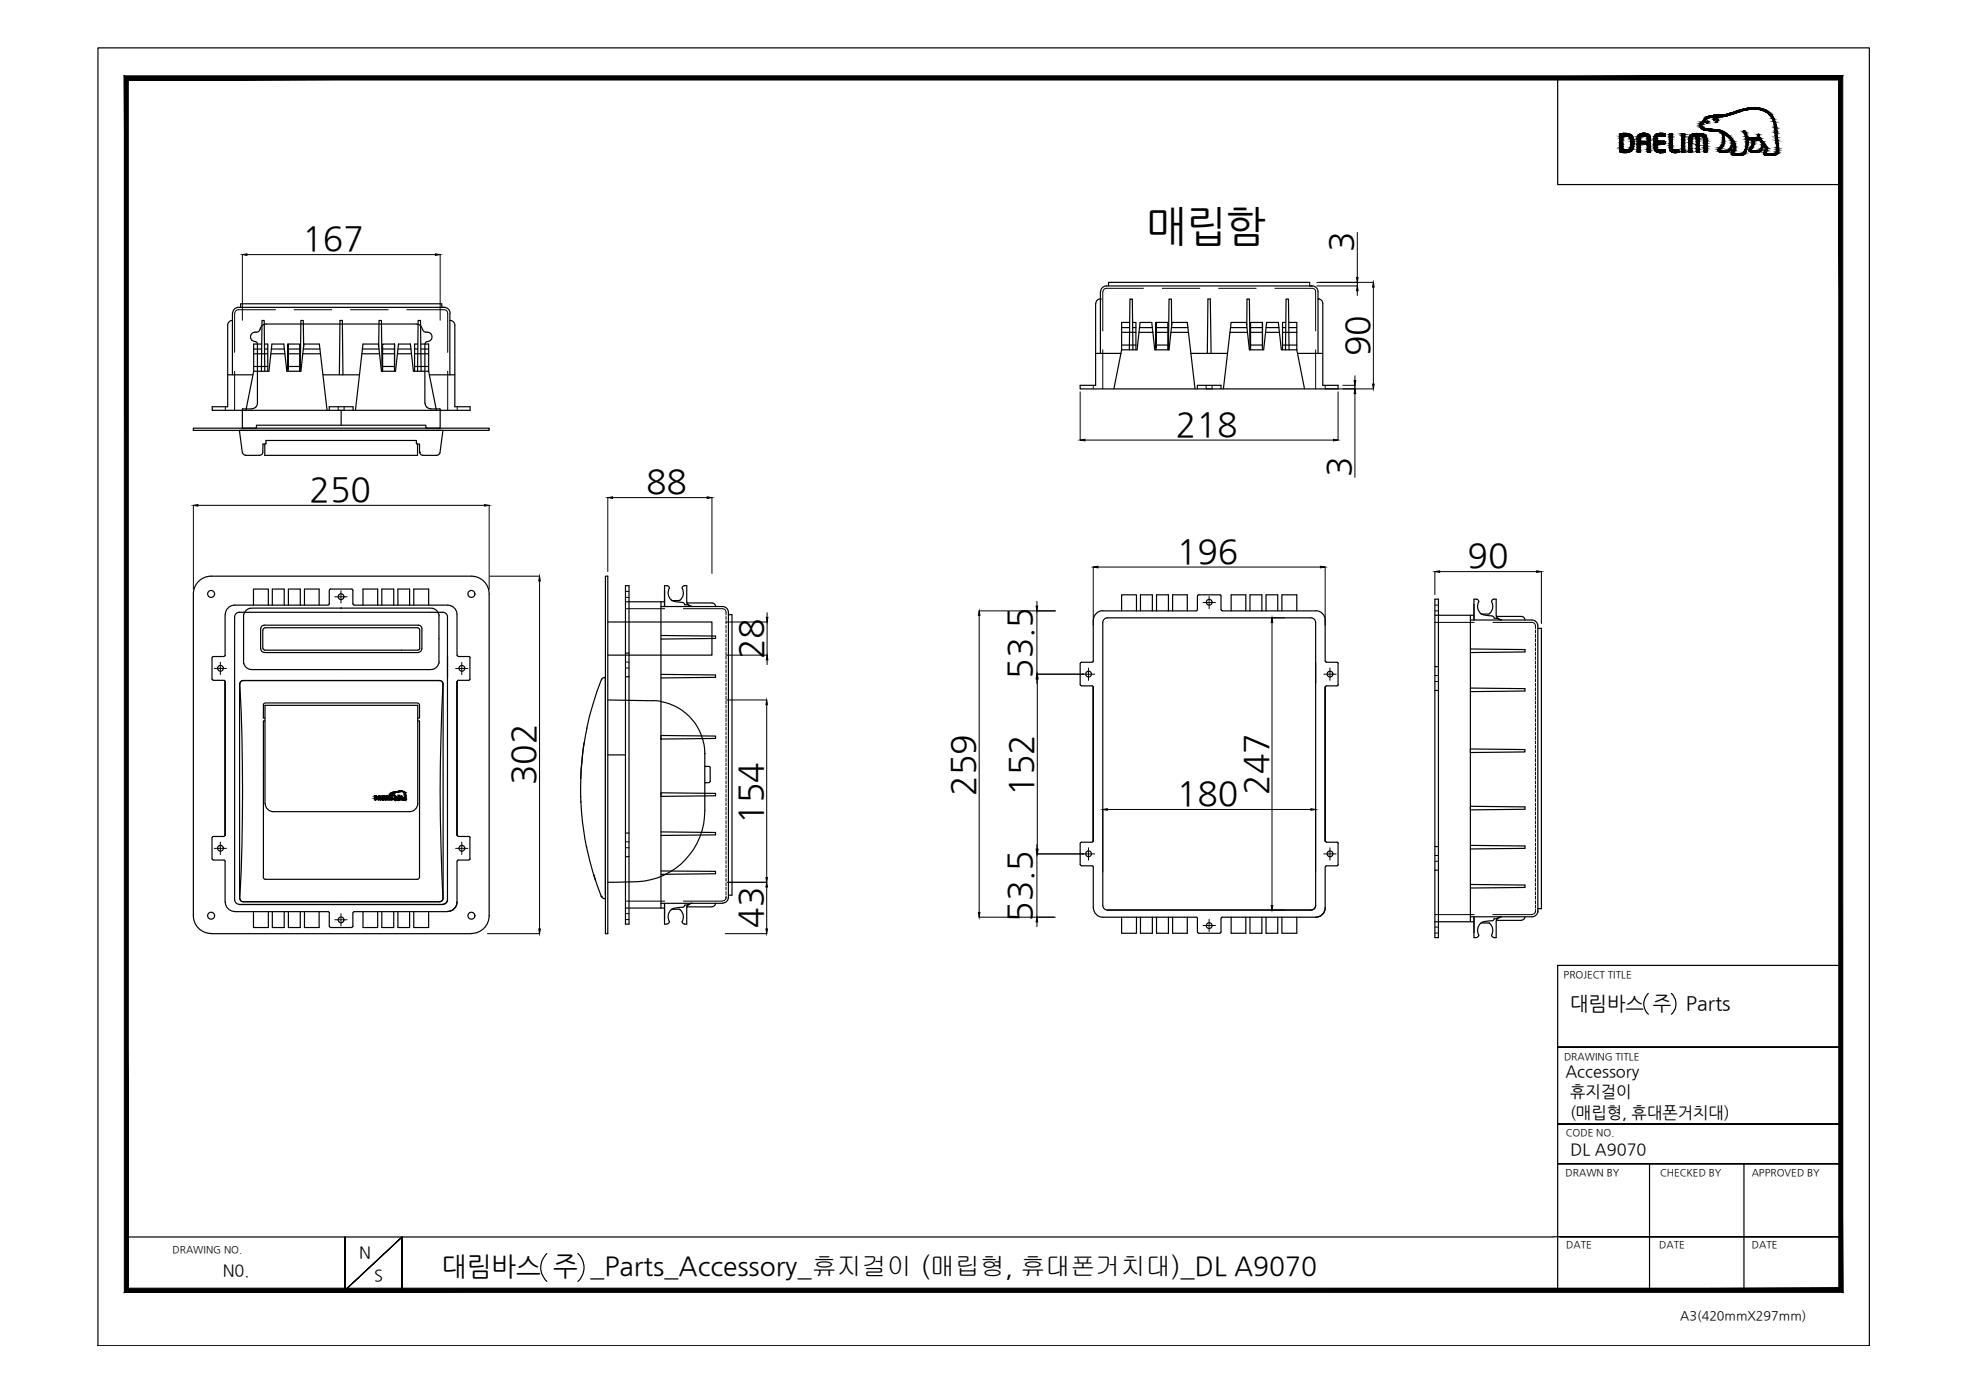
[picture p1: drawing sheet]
<svg xmlns="http://www.w3.org/2000/svg" width="420mm" height="297mm" viewBox="0 0 420 297" stroke-linecap="round" stroke-linejoin="round" font-family="sans-serif">
<defs><g id="words">
<text font-size="9" x="244.7" y="51.2">매립함</text>
<g font-size="7.2">
<text x="64.5" y="53.4">167</text>
<text x="288.7" y="53.9" transform="rotate(-90 288.7 53.9)">3</text>
<text x="292.1" y="76" transform="rotate(-90 292.1 76)">90</text>
<text x="250.9" y="93">218</text>
<text x="288.2" y="101.8" transform="rotate(-90 288.2 101.8)">3</text>
<text x="66.1" y="106.9">250</text>
<text x="137.9" y="105.3">88</text>
<text x="251.1" y="120.1">196</text>
<text x="313.2" y="121">90</text>
<text x="162.8" y="140.7" transform="rotate(-90 162.8 140.7)">28</text>
<text x="220.1" y="144.9" transform="rotate(-90 220.1 144.9)">53.5</text>
<text x="114.2" y="167.5" transform="rotate(-90 114.2 167.5)">302</text>
<text x="208" y="169.8" transform="rotate(-90 208 169.8)">259</text>
<text x="220.4" y="169.8" transform="rotate(-90 220.4 169.8)">152</text>
<text x="251.1" y="171.8">180</text>
<text x="270.5" y="169.6" transform="rotate(-90 270.5 169.6)">247</text>
<text x="162.7" y="175.8" transform="rotate(-90 162.7 175.8)">154</text>
<text x="162.7" y="197.9" transform="rotate(-90 162.7 197.9)">43</text>
<text x="220.1" y="196.7" transform="rotate(-90 220.1 196.7)">53.5</text>
</g>
<text font-size="5.6" x="94.3" y="272.2">대림바스 주 _Parts_Accessory_휴지걸이 (매립형, 휴대폰거치대)_DL A9070</text>
<g font-size="4.2">
<text x="335.1" y="215.4">대림바스 주</text>
<text x="359.8" y="215.4">Parts</text>
</g>
<g font-size="3.5">
<text x="334" y="229.8">Accessory</text>
<text x="335" y="234.2">휴지걸이</text>
<text x="335" y="238.5">(매립형, 휴대폰거치대)</text>
<text x="335.1" y="246.4">DL A9070</text>
<text x="76.6" y="268.5">N</text>
<text x="47.5" y="272.3">N0.</text>
<text x="79.8" y="273.4">S</text>
</g>
<text font-size="2.7" x="358.5" y="281.6">A3(420mmX297mm)</text>
<g font-size="2.1">
<text x="333.7" y="208.6">PROJECT TITLE</text>
<text x="333.7" y="226.2">DRAWING TITLE</text>
<text x="334.1" y="242.4">CODE NO.</text>
<text x="334.1" y="251">DRAWN BY</text>
<text x="354.2" y="251">CHECKED BY</text>
<text x="373.8" y="251">APPROVED BY</text>
<text x="36.8" y="267.4">DRAWING NO.</text>
<text x="334.2" y="266.4">DATE</text>
<text x="354.1" y="266.4">DATE</text>
<text x="373.8" y="266.4">DATE</text>
</g>
</g></defs>
<!-- layer: 0 -->
<g fill="#000" stroke="#000" stroke-width=".21">
<path d="M289.5 59.2h.3l-.2 1.1zM289.6 61l.2 1h-.3zM293.1 60.3l.1 1h-.3zM230.5 93.9l1-.2v.4zM284.6 93.7l.9 .2-.9 .2zM289 81.2h.3l-.2 1zM289.1 83l.2 1h-.3zM292.9 82h.3l-.1 1zM208.9 130.4l.2 .9h-.3zM221.1 129.3h.3l-.1 1.1zM233.3 121l1-.2v.4zM271.4 131.8l.2 1.1h-.3z"/>
<path d="M281.8 120.8l1 .2-1 .2zM306.2 122l1-.2v.3zM327.9 121.8l1 .2-1 .1zM221.3 143.9l.1 1h-.3zM221.3 143.9l.2 1h-.3zM235.3 172.7l1-.1v.3zM279.7 172.6l1 .1-1 .2zM208.8 194.7h.3l-.2 1zM221.1 181.2h.3l-.1 1zM221.3 195.7l.1 1h-.3zM221.2 181.2h.3l-.2 1zM271.3 193.2h.3l-.2 1z"/>
<path d="M27.4 274.9l-.9 .9 365.9-.9zM26.5 275.8l365.9-.9 .8 .9zM392.4 17.1v257.8l.8 .9zM393.2 16.2v259.6l-.8-258.7zM27.4 17.1h365l.8-.9zM26.5 16.2h366.7l-365.8 .9zM26.5 16.2l.9 258.7v-257.8zM26.5 16.2l.9 258.7-.9 .9z"/>
</g>
<g fill="none" stroke="#000" stroke-width=".25">
<path d="M20.9 10.2h378v277h-378zM332.4 16.6v22.8h60.4M368.3 32.5h.1M48.6 69.4v17.4h-3.3v.8h55v-.8h-3.2v-17.4M48.6 80h5.4M49.6 68.4a.99 .99 0 0 0-1 1M49.6 66.9v13.1M51.3 65.6v-.8h43v.8h.5h-43.5a1.34 1.34 0 0 0-1.7 1.2M54.1 75.5h3M54.1 74.5h1.7M54.1 79.2h3.3l.6-5.8h2.6l.6 5.8h3l.6-5.8h3.3l1.7 14.2M54.1 78.2h3"/>
<path d="M54.1 79.2l-1.6 8.4M55.8 79.2l.1-10.8h.5l.1 10.8M55.8 73.4h-1.7v5.8M56.5 74.5h.6M56.5 73.4h.6v5.8M57.8 75.5h3M57.9 74.5h2.8M61.5 78.8v-5.4v5.8M61.5 73.4h2.5v5.8M61.5 75.5h2.5M61.5 74.5h2.5M61.5 78.2h2.5"/>
<path d="M64.6 75.5h3.8M64.7 74.5h3.6M64.8 74l-.1-5.6h-.5l-.1 10.8M68.9 80h7.8M72.4 80l.1-11.6h.6l.1 11.6M77.2 75.5h3.8M77.3 74.5h3.6M80.8 74l.1-5.6h.5l.1 10.8M81.6 75.5h2.6M81.6 74.5h2.6M81.6 78.2h2.6M84.2 78.8v-5.4v5.8"/>
<path d="M84.2 73.4h-2.6v5.8M84.8 75.5h3M84.9 74.5h2.8M88.5 75.5h3M88.5 74.5h.6M88.5 78.2h3M89.1 79.2l.1-10.8h.5l.2 10.8M89.1 73.4h-.6v5.8M89.9 73.4h1.6v5.8M89.9 74.5h1.6M91.5 79.2h-3.3l-.6-5.8h-2.6l-.6 5.8h-3l-.6-5.8h-3.3l-1.7 14.2M91.5 79.2l1.6 8.4"/>
<path d="M91.6 80h5.5M94.8 65.6a1.25 1.25 0 0 1 1.2 1.2v13.2M96 68.4h.1M96.1 68.4a.99 .99 0 0 1 1 1M233.8 75.4h5.4M234.8 63.8h.1M234.8 62.3v13.1M234.8 63.8a1.07 1.07 0 0 0-1 1v17.4h-3.3v.8h55v-.8h-3.2v-17.4a1 1 0 0 0-1-1M236.1 61h43.9h-.5v-.7h-43v.7M236.1 61a1.25 1.25 0 0 0-1.2 1.3M239.3 70.9h3.1M239.3 69.9h1.7"/>
<path d="M239.3 74.6h3.3l.7-5.8h2.5l.6 5.8h3.1l.6-5.8h3.3l1.6 14.2M239.3 73.6h3.1M239.3 74.6l-1.6 8.4M241 74.6l.1-10.8h.5l.2 10.8M241 68.8h-1.7v5.8M241.8 69.9h.6M241.8 68.8h.6v5.8M243 70.9h3M243.1 69.9h2.8M246.7 74.2v-5.4v5.8M246.7 68.8h2.5v5.8M246.7 70.9h2.5"/>
<path d="M246.7 69.9h2.5M246.7 73.6h2.5M249.8 70.9h3.8M250 69.9h3.5M250 69.4v-5.6h-.5l-.2 10.8M254.1 75.4h7.8M257.6 75.4l.2-11.6h.5l.1 11.6M262.5 70.9h3.7M262.6 69.9h3.5M266.1 69.4v-5.6h.5l.1 10.8M266.9 70.9h2.5M266.9 69.9h2.5"/>
<path d="M266.9 73.6h2.5M269.4 74.2v-5.4v5.8M269.4 68.8h-2.5v5.8M270 70.9h3M270.2 69.9h2.7M273.7 70.9h3M273.7 69.9h.6M273.7 73.6h3M274.3 74.6l.1-10.8h.5l.2 10.8M274.3 68.8h-.6v5.8M275.1 68.8h1.6v5.8M275.1 69.9h1.6"/>
<path d="M276.7 74.6h-3.3l-.6-5.8h-2.5l-.7 5.8h-3l-.6-5.8h-3.3l-1.6 14.2M276.7 74.6l1.7 8.4M276.8 75.4h5.5M280 61a1.25 1.25 0 0 1 1.2 1.3M281.2 63.8h.1M281.2 62.3v13.1M70.3 87.6v-.8h5v.8M72.8 87.6v3.1M255.5 83v-.8h5v.8M48 131.2v8.6l-.2 .3M54.1 129.1v-3.4h3.2v3.4M58.1 129.1v-3.4h2.5v3.4"/>
<path d="M61.5 129.1v-3.4h2.6v3.4M65 129.1v-3.4h3.1v3.4M70 129.1h-19.9a2.01 2.01 0 0 0-2 2M70.3 128.9l-.3 .2M70.3 126v2.9M70.3 125.9l.2-.2 4.7 .1 .1 3.1M75.3 128.9l.3 .2M75.6 129.1h19.9a2.01 2.01 0 0 1 2 2M77.5 129.1v-3.4h3.1v3.4M81.5 129.1v-3.4h2.5v3.4M84.9 129.1v-3.4h2.5v3.4M88.3 129.1v-3.4h3.2v3.4"/>
<path d="M97.5 131.2v8.6M97.6 139.8l.2 .3M129.7 132.7h22.2v7.1h-22.2M133.5 125h.7v72.2h-.7zM133.5 128.4h8.3M133.5 139.4h.7M141 129.4h13.2a1.25 1.25 0 0 1 1.2 1.3v61M141 135.6l11.7 .1v.5l-11.7 .2M141 128.4v65.4M142.8 125.5l-.2-.5h-.8v4.4M142.8 125.5a2 2 0 0 0 .1 2.1 2 2 0 0 0 2 .9h.7M143.3 128.2h1.7"/>
<path d="M145.5 125.5a1.97 1.97 0 0 1-.5 2.6M145.7 128.6l.3 .2 .1 .2 .6 .1M146 125h.5v3.5M146.1 125l-.5 .2v.3M146.6 128.5v.2M146.6 128.7h5.3a.74 .74 0 0 1 .8 .7M146.6 128.7l.4 .5 .6 .2M146.8 129.1l.8 .3M155.4 131.2h.8v59.8h-.8M233.3 132.3v8.7l-.2 .3M235.3 130.4h20M235.3 130.3a2.01 2.01 0 0 0-2 2"/>
<path d="M236.3 131.8h43.4a.99 .99 0 0 1 1 1v60.4a1 1 0 0 1-1 1h-43.4M236.3 131.8a.99 .99 0 0 0-1 1v60.4a1 1 0 0 0 1 1M239.3 130.4v-3.5h3.2v3.5M243.4 130.4v-3.5h2.5v3.5M246.8 130.4v-3.5h2.5v3.5M250.2 130.4v-3.5h3.2v3.5M255.5 130.1l-.2 .2M255.8 126.9h4.5M255.8 126.9l-.2 .3-.1 2.9M260.3 126.9l.2 .3v2.9M260.6 130.1l.2 .2M260.8 130.4h19.9"/>
<path d="M262.7 130.4v-3.5h3.1v3.5M266.7 130.4v-3.5h2.6v3.5M270.2 130.4v-3.5h2.5v3.5M273.5 130.4v-3.5h3.2v3.5M280.8 130.3a2.01 2.01 0 0 1 2 2v8.8l.2 .2M306.2 127.9h.7v72.2h-.7zM306.2 131.3h8.3M313.8 132.3h13.1a1.25 1.25 0 0 1 1.3 1.3v61.1M313.8 138.5l11.6 .1v.5l-11.6 .1M313.8 131.3v65.4M315 127.9h-.5v4.4M315.1 127.9l.4 .2v.2a2.02 2.02 0 0 0 .1 2.2 2.02 2.02 0 0 0 2 .9h.8"/>
<path d="M316 131h1.7M318.3 128.4a1.97 1.97 0 0 1-.6 2.6M318.4 131.5h.2l.2 .4h.5M318.8 127.9h.5v3.7l.5 .5 .6 .2M318.8 127.9l-.4 .2-.1 .2M319.3 131.5h5.3M319.3 131.9l.2 .1M319.5 131.9l.9 .4M324.7 131.5a.74 .74 0 0 1 .7 .8M328.2 134.1h.7v59.8h-.7M45.2 140.3v4.6M45.3 144.9l.2 .3h2.3l.2 .2v32.8l-.2 .2"/>
<path d="M47.8 140.1h-2.3l-.2 .2M97.5 145.4v32.8M97.8 140.1h2.3l.2 .2M100.3 140.3v4.6M100.3 144.9l-.2 .3h-2.3l-.2 .2M133.5 144.4h.7M141 156.9l11.7 .2v.5l-11.7 .1zM141 143.9l11.7 .1v.5l-11.7 .2M230.5 146.1l.3 .2M230.7 146.4h2.3M230.7 141.3h2.3M230.8 141.3l-.3 .3v4.5"/>
<path d="M233.1 146.4l.2 .2v32.9l-.2 .2M283 146.4h2.3M283 141.3h2.3M283 146.4l-.2 .2v32.9l.2 .2M285.3 141.3l.3 .3M285.5 141.6v4.5M285.6 146.1l-.3 .2M306.2 142.3h.7M306.2 147.3h.7M313.8 159.8l11.6 .1v.6l-11.6 .1zM313.8 146.8l11.6 .2v.5l-11.6 .1M45.2 178.7v4.6"/>
<path d="M47.8 178.5h-2.3l-.2 .2M84.4 170.7h.1M97.6 178.2l.2 .2M97.8 178.5h2.3l.2 .2M100.3 178.7v4.6M129.7 161.1h3.8M133.5 177.8h.7M141 169.2l11.7 .1v.5l-11.7 .1M141 177.5l11.7 .1v.6l-11.7 .1M230.5 180v4.5M230.7 179.7h2.3M230.8 179.7l-.3 .3"/>
<path d="M283 179.7h2.3M285.3 179.7l.3 .3M285.5 180v4.5M313.8 172.1l11.6 .1v.5l-11.6 .1M45.3 183.3l.2 .2h2.3l.2 .3v8.7M48.1 192.5a2.01 2.01 0 0 0 2 2M50.1 194.5h19.9M51 193h43.5M51.1 193a1 1 0 0 1-1-1v-60.4a1 1 0 0 1 .9-.9h43.5a.99 .99 0 0 1 1 .9v60.4a1 1 0 0 1-1 1M54.1 194.5v3.4h3.2v-3.4M58.1 194.5v3.4h2.5v-3.4M61.5 194.5v3.4h2.6v-3.4"/>
<path d="M65 194.5v3.4h3.1v-3.4M70 194.5l.3 .3v2.9M70.3 197.6l.2 .3M70.5 197.9h4.5M75.3 194.8v2.8l-.2 .3M75.6 194.5h19.9M75.6 194.5l-.3 .3M77.5 194.5v3.4h3.1v-3.4M81.5 194.5v3.4h2.5v-3.4M84.9 194.5v3.4h2.5v-3.4M88.3 194.5v3.4h3.2v-3.4M97.5 192.5a2.01 2.01 0 0 1-2 2"/>
<path d="M97.5 183.8v8.7M100.3 183.3l-.2 .2h-2.3l-.2 .3M129.2 199.2v-76.2h.5v76.2M133.5 182.8h.7M133.5 193.8h8.3M141 185.9h11.7v.6l-11.7 .1M141.8 192.8v4.4h.5M142.8 196.7l-.2 .4-.3 .1M143.3 194h1.7M145 194a2.05 2.05 0 0 1 .5 2.7M145.6 196.7v.2l.5 .3M146.1 193.2l-.1 .2-.3 .2a3.5 3.5 0 0 0-2.8 .9 2.01 2.01 0 0 0-.1 2.1"/>
<path d="M146.5 193.6v3.6h-.5M146.6 193.5h5.3M146.6 193.4v.2M146.7 193l-.6 .1M146.8 193.1l.8-.3-.6 .2-.4 .4M152.7 192.7a.74 .74 0 0 1-.8 .8M155.4 191.5a1.25 1.25 0 0 1-1.2 1.2l-13.2 .1M230.5 184.5l.3 .2M230.7 184.8h2.3M233.1 184.8l.2 .2v8.7M233.3 193.7a2.01 2.01 0 0 0 2 2h20l.2 .3M239.3 195.7v3.5h3.2v-3.5"/>
<path d="M243.4 195.7v3.5h2.5v-3.5M246.8 195.7v3.5h2.5v-3.5M250.2 195.7v3.5h3.2v-3.5M255.5 196l.1 2.9 .2 .2M255.8 199.2h4.5M260.5 196v2.9l-.2 .2M262.7 195.7v3.5h3.1v-3.5M266.7 195.7v3.5h2.6v-3.5M270.2 195.7v3.5h2.5v-3.5M273.5 195.7v3.5h3.2v-3.5M282.8 193.7a2.01 2.01 0 0 1-2 2h-20l-.2 .3M283 184.8h2.3"/>
<path d="M283 184.8l-.2 .2v8.7M285.6 184.5l-.3 .2M306.2 180.7h.7M306.2 185.7h.7M306.2 196.7h8.3M313.8 180.4l11.6 .1v.5l-11.6 .2M313.8 188.7l11.6 .2v.5l-11.6 .1M314.5 195.7v4.4h.5M316 196.9h1.7M316.5 196.7a1.96 1.96 0 0 0-1 2.9v.2l-.4 .2M317.7 196.9a2.08 2.08 0 0 1 .6 2.7l.1 .2 .4 .2M319.3 196.6v3.5h-.5"/>
<path d="M319.3 196.1l-.5-.1-.2 .4-.2 .1-1.9 .2M319.3 196.4h5.3M319.5 196h-.2M320.4 195.7l-.9 .4-.2 .4M320.4 195.6l-.9 .4M325.4 195.6a.74 .74 0 0 1-.7 .8M328.2 194.4a1.25 1.25 0 0 1-1.3 1.2h-13.1M351.7 212a3 3 0 0 0 0 4.4M356.6 212a3 3 0 0 1 0 4.4M392.8 206h-60.4v69.7M332.4 223.4h60.4h-60.4M332.4 239.9h60.4h-60.4"/>
<path d="M332.4 248.3h60.4h-60.4M352 248.3v27M372.1 248.3v27M27 264h304.4M73.6 264v11.4l12.2-11.4-12.2 11.4zM85.8 275.4v-11.4v11.4M116.7 267.5a4 4 0 0 0 0 5.9M123.3 267.5a4 4 0 0 1 0 5.9M331.4 263.9h61.4h-59.9M341 275.3h51.8"/>
<circle cx="72.8" cy="127.3" r=".61"/>
<circle cx="258" cy="128.5" r=".61"/>
<circle cx="47" cy="142.6" r=".61"/>
<circle cx="98.6" cy="142.6" r=".61"/>
<circle cx="232.3" cy="143.8" r=".61"/>
<circle cx="283.8" cy="143.8" r=".61"/>
<circle cx="47" cy="181" r=".61"/>
<circle cx="72.8" cy="196.3" r=".61"/>
<circle cx="98.6" cy="181" r=".61"/>
<circle cx="232.3" cy="182.2" r=".61"/>
<circle cx="258" cy="197.5" r=".61"/>
<circle cx="283.8" cy="182.2" r=".61"/>
</g>
<!-- layer: BODY -->
<g fill="none" stroke="#000" stroke-width=".25">
<path d="M41.3 91.4h63.1v.4h-63.1zM56.5 94.8v2.4h32.6v-2.4M41.3 126.8v68.6a3.8 3.8 0 0 0 3.7 3.8M100.6 123h-55.6a3.8 3.8 0 0 0-3.7 3.7M100.6 123a3.8 3.8 0 0 1 3.8 3.7v68.7a3.8 3.8 0 0 1-3.8 3.8M56.5 171.5v-21h32.6v20.9a1.76 1.76 0 0 1-1.7 1.8h-29.1M56.6 171.4a1.76 1.76 0 0 0 1.7 1.8M150.4 163.5v3.5M45 199.2h55.6M129.2 199.2h.5"/>
<circle cx="45" cy="126.7" r=".74"/>
<circle cx="100.6" cy="126.7" r=".74"/>
<circle cx="45" cy="195.4" r=".74"/>
<circle cx="100.6" cy="195.4" r=".74"/>
</g>
<!-- layer: MAKE2D VISIBLE LINES -->
<g fill="none" stroke="#000" stroke-width=".25">
<path d="M54.4 72.9l.4 .2 .1 .3v12.6M54.4 70.9a.99 .99 0 0 0-.9 1 .99 .99 0 0 0 .9 1M55.5 70.2a.82 .82 0 0 1-1.1 .7M88.8 69.1h-32a1.25 1.25 0 0 0-1.3 1.1M88.9 69.1a1.25 1.25 0 0 1 1.2 1.1M90.2 70.2a.74 .74 0 0 0 .7 .7M90.9 70.9a1.02 1.02 0 0 1 1.3 .8 1.02 1.02 0 0 1-1 1.2M91.2 72.9l-.4 .2-.1 .3v12.6M51.8 96.6l.3 .5h.3M51.8 87.3h1.9M51.8 87.2l-.1 4.2h3v-.7h36.2v.7h3l-.1-4.2M52 91.8h.1"/>
<path d="M52.4 97.2h3M54.9 86a1.21 1.21 0 0 1-1.2 1.2M56.6 94.8h-.5v1.7a.61 .61 0 0 1-.6 .6M56.8 94.6l-.2 .1M56.8 94.6v-.6h32v.6M88.9 94.6l.1 .1M89 94.8h.5v1.7M89.5 96.5h.1M89.6 96.5l.1 .5 .5 .2 3.1-.1 .5-.2 .7-5.1h-43.4l.6 4.8M90.7 86a1.21 1.21 0 0 0 1.2 1.2M91.9 87.3h1.9M93.5 91.8h.1"/>
<path d="M53.3 129.8a2.05 2.05 0 0 0-1.3 2.6v9.2M53.3 129.8h39M55.6 134.2v4.3M55.7 138.5l.2 .5 .5 .2M56.4 139.2h32.9M89.3 133.4h-32.9l-.5 .2-.2 .5M89.3 133.4a.74 .74 0 0 1 .7 .7v4.4M90 138.5a.74 .74 0 0 1-.7 .7M92.3 129.8l.7 .3 .6 1M93.7 131.1v.3M93.7 131.4v9.8M51.4 145.4l.5-.2h41.9a.73 .73 0 0 1 .8 .8v45.7a.73 .73 0 0 1-.8 .7h-41.9a.8 .8 0 0 1-.8-.7v-45.7z"/>
<path d="M52 141.6l.4 .7 .9 .5M53.3 142.8h39M56.5 153.2h-.3v-2.7a.44 .44 0 0 1 .5-.5h32.3l.4 .1 .1 .4v2.7h-.4M56.5 153.9h-.3v33.4l.3 .3h32.7l.2-.1 .1-.3v-33.3h-.4M93.6 141.6l-.6 .9-.7 .3M93.7 141.2v.4M125.2 155.4l-.5 3.1M128.4 145h.1M128.9 144.6h.3v46.4M128.9 144.6h.3M128.9 144.6l-.4 .2-.2 .3M129.7 149.4l9.5 .1"/>
<path d="M139.3 149.5l1.7 .2M141 149.7a11.4 11.4 0 0 1 9.4 11.1M123.9 166.1a62.3 62.3 0 0 0 1.2 14.6M150.4 160.9v2.6h.9l.2 .3M150.4 160.8v.1M151.3 167h-.9a30.6 30.6 0 0 1-.6 10.3 15.2 15.2 0 0 1-15.4 10.9l-4.7 .1M151.5 163.8v2.9l-.2 .3M125.1 180.6l.1 .2M128.3 191.3h.1M128.3 191.2l.1 .2M128.4 191.4h.1M128.4 191.4l.5 .3"/>
<path d="M128.9 191.8h.3"/>
</g>
<!-- layer: MAKE2D HIDDEN LINES - TANGENT -->
<path d="M56.1 134.5v3.9M56.1 138.3l.4 .4M56.5 138.7h32.7M89.1 134h-32.5l-.3 .1-.2 .3M89.1 134l.3 .1 .2 .3M89.6 138.3l-.4 .4M89.6 134.5v3.9" fill="none" stroke="#000" stroke-width=".25"/>
<!-- layer: MAKE2D VISIBLE LINES - TANGENT -->
<path d="M51.4 145.4l.5-.2h41.9a.73 .73 0 0 1 .7 .8 462.5 462.5 0 0 0 0 46l-.4 .4h-.3h-41.9a.73 .73 0 0 1-.7-.7 480.1 480.1 0 0 0 .1-46z" fill="none" stroke="#000" stroke-width=".25"/>
<!-- layer: MAKE2D HIDDEN LINES -->
<path d="M124.6 158.5l-.4 3.4-.3 4.2M128.3 145.1a70.4 70.4 0 0 0-3.1 10.3M123.9 169.9v.1M124 171v.2M125.2 180.8a62.9 62.9 0 0 0 3.1 10.5M126.7 186.7l.4 1.2M126.7 186.7h.1M126.9 187.1v.1" fill="none" stroke="#000" stroke-width=".25"/>
<!-- layer: BODY -->
<g fill="none" stroke="#000" stroke-width=".21">
<path d="M51.7 54.3v14M52.7 54.3h40.2M93.9 54.3v14M41.3 107.8v17.9M42.2 107.8h61.2M104.4 107.8v17.9M129.7 106.2v15.8M130.7 106.2h20.2M151.9 106.2v16.2M104.5 123h10.6M115.1 124v74.2M154.9 132.7h8.8v7.1h-8.7"/>
<path d="M163.7 130.7v1M155.1 149.4h8.5M163.6 150.4v36.9M163.7 140.8v1M104 199.2h11.1M154.8 199.2h8.8M155.2 188.3h8.4M163.6 189.3v8.9"/>
</g>
<g fill="#000" stroke="#000" stroke-width=".21">
<path d="M51.7 54.3l1-.1v.3zM92.9 54.2l1 .1-1 .2zM41.3 107.8l.9-.1v.3zM103.4 107.7l1 .1-1 .2zM129.7 106.2l1-.2v.4zM150.9 106l1 .2-1 .2zM115.1 123l.2 1h-.3zM163.5 131.7h.4l-.2 1zM163.6 149.4l.2 1h-.4zM163.7 139.8l.2 1h-.4zM115 198.2h.3l-.2 1zM163.4 187.3h.4l-.2 1z"/>
<path d="M163.4 198.2h.4l-.2 1zM163.6 188.3l.2 1h-.4z"/>
</g>
<!-- layer: 0 -->
<g fill="none" stroke="#000" stroke-width=".21">
<path d="M289.6 49.6v9.6M50.1 79.2v8.4M58.8 66.1h-8a.74 .74 0 0 0-.7 .7v8.4M62.8 66.1h8M74.8 66.1h8M86.8 66.1h8M94.8 66.1a.74 .74 0 0 1 .7 .7v8.4M95.5 79.2v8.4M235.3 62.3v8.3M235.3 74.6v8.4M236.1 61.5h7.9M236.1 61.5a.74 .74 0 0 0-.7 .8"/>
<path d="M248 61.5h8M260 61.5h8M272.1 61.5h7.9M280 61.5a.74 .74 0 0 1 .7 .8M280.7 62.3v8.3M280.7 74.6v8.4M281 60.3h12.1M289.6 60.3v.7h-8.6M289.6 62v1M293.1 61.3v20.7M48.1 86.8v.8M72.2 86.8v.8h1.2v-.8"/>
<path d="M97.6 86.8v.8M230.5 83.6v10.3M231.5 93.9h53.1M233.3 82.2v.8M257.4 82.2v.8h1.2v-.8M282.8 82.2v.8M282.9 83h10.2M285.5 83.6v10.3M286.5 82.2h2.6v.8M289.1 80.2v1M289.1 84v17.9M71.4 127.4h2.7"/>
<path d="M72.8 126v2.7M133.5 126.2h.7M133.5 127.5h.7M133.5 129.9h8.3M145.8 129.9h8.4a.74 .74 0 0 1 .7 .7v.6M154.9 131.5v.7M154.9 132.5v.6M154.9 133.4v.7M154.9 134.4v.6M154.9 135.4v.5M154.9 136.3v.6M154.9 137.2v.7"/>
<path d="M154.9 138.2v.6M154.9 139.1v.7M208.9 130.4h16.3M208.9 131.3v63.4M221.3 130.4v13.5h12.3M221.3 128.3v1M233.3 121v12.4M234.3 121h47.5M256.7 128.6h2.7M258 127.3v2.6M271.4 131.8h2.7M271.4 132.9v60.3"/>
<path d="M282.8 121v12.4M306.2 129.1h.7M306.2 130.4h.7M306.2 132.8h8.4M306.2 122v4.9M307.2 122h20.7M318.5 132.8h8.4a.74 .74 0 0 1 .7 .8v.5M327.6 134.4v.7M327.6 135.4v.6M327.6 136.3v.7M327.6 137.3v.6M327.6 138.2v.7"/>
<path d="M327.6 139.2v.6M328.9 122v11.1M45.7 142.6h2.6M47 141.3v2.6M97.2 142.6h2.7M98.5 141.3v2.6M133.5 141.3h.7M133.5 142.6h.7M154.9 140.1v.6M154.9 141v.7M154.9 142v.6M154.9 142.9v.6"/>
<path d="M154.9 143.9v.6M154.9 144.8v.6M154.9 145.8v.6M154.9 146.7v.6M154.9 147.6v.7M154.9 148.6v.6M154.9 149.5v.7M154.9 150.5v.6M154.9 151.4v.7M154.9 152.4v.6M154.9 153.3v.6M154.9 154.3v.6"/>
<path d="M154.9 155.2v.6M154.9 156.2v.6M154.9 157.1v.6M154.9 158v.7M154.9 159v.7M154.9 159.9v.7M221.3 144.9v1M221.3 144.9v36.3M232.3 142.6v2.6M282.5 143.9h2.6M283.8 142.6v2.6M306.2 144.2h.7"/>
<path d="M306.2 145.4h.7M327.6 140.1v.6M327.6 141.1v.6M327.6 142v.6M327.6 143v.6M327.6 143.9v.6M327.6 144.8v.7M327.6 145.8v.6M327.6 146.7v.7M327.6 147.7v.6M327.6 148.6v.7M327.6 149.6v.6"/>
<path d="M327.6 150.6v.5M327.6 151.5v.6M327.6 152.4v.6M327.6 153.4v.6M327.6 154.3v.7M327.6 155.3v.6M327.6 156.2v.7M327.6 157.2v.6M327.6 158.1v.6M327.6 159.1v.6M327.6 160v.6M47 179.7v2.6"/>
<path d="M98.5 179.7v2.6M133.5 179.6h.7M154.9 160.9v.6M154.9 161.9v.6M154.9 162.8v.6M154.9 163.8v.6M154.9 164.7v.6M154.9 165.6v.7M154.9 166.6v.6M154.9 167.5v.7M154.9 168.5v.6M154.9 169.4v.7"/>
<path d="M154.9 170.4v.6M154.9 171.3v.6M154.9 172.3v.6M154.9 173.2v.6M154.9 174.2v.6M154.9 175.1v.6M154.9 176v.7M154.9 177v.6M154.9 177.9v.7M154.9 178.9v.6M154.9 179.8v.7M235.3 172.7v13.4"/>
<path d="M236.3 172.7h43.4M280.7 172.7v13.4M327.6 161v.6M327.6 161.9v.6M327.6 162.8v.7M327.6 163.8v.6M327.6 164.7v.7M327.6 165.7v.6M327.6 166.6v.7M327.6 167.6v.6M327.6 168.5v.6M327.6 169.5v.6"/>
<path d="M327.6 170.4v.6M327.6 171.4v.6M327.6 172.3v.6M327.6 173.2v.7M327.6 174.2v.7M327.6 175.1v.7M327.6 176.1v.6M327.6 177.1v.6M327.6 178v.6M327.6 179v.5M327.6 179.9v.6M45.7 181h2.6"/>
<path d="M71.4 196.3h2.7M72.8 195v2.6M97.2 181h2.7M133.5 180.9h.7M133.5 196.2h.7M133.5 195h.7M133.5 192.3h8.3M145.8 192.3h8.4M154.9 191.5a.74 .74 0 0 1-.7 .7M154.9 180.8v.6M154.9 181.7v.6M154.9 182.7v.6"/>
<path d="M154.9 183.6v.6M154.9 184.6v.6M154.9 185.5v.7M154.9 186.5v.6M154.9 187.4v.7M154.9 188.4v.6M154.9 189.3v.6M154.9 190.3v.6M154.9 191.2v.5M208.9 195.7h16.3M221.3 180.2v1M221.3 196.7v1.1"/>
<path d="M232.3 180.9v2.6M233.6 182.2h-12.3v13.5M256.7 197.5h2.7M258 196.2v2.6M271.4 194.2h2.7M282.5 182.2h2.6M283.8 180.9v2.6M306.2 182.6h.7M306.2 183.8h.7M306.2 199.1h.7M306.2 197.8h.7M306.2 195.2h8.4"/>
<path d="M318.5 195.2h8.4M327.6 194.4a.74 .74 0 0 1-.7 .7M327.6 180.8v.7M327.6 181.8v.6M327.6 182.7v.7M327.6 183.7v.6M327.6 184.6v.7M327.6 185.6v.6M327.6 186.5v.6M327.6 187.5v.6M327.6 188.4v.6M327.6 189.4v.6"/>
<path d="M327.6 190.3v.6M327.6 191.2v.7M327.6 192.2v.6M327.6 193.1v.7M327.6 194.1v.6"/>
</g>
<g fill="#000" stroke="#000" stroke-width=".21">
<path d="M345.7 32.4h2zM346.1 32.5h1.2zM346.3 28.5h.8zM346.9 32h1.4zM351 29h1zM353.5 32.4h1.9zM353.5 28.6h1.9zM354.1 28.5h.4zM354.1 32.6h.3zM354.4 29.1h1zM357.2 32.6h.6zM358.9 28.5h.5z"/>
<path d="M362 32.5h.6zM362 28.5h.7zM363.4 25.8h.4zM364.1 26h.5zM364.1 27.8h3zM364.2 25.9h.3zM365.6 24.7h3.2zM365.7 25.5l.1 .1zM365.7 25.5h.2zM366.1 24.6h2.7zM366.1 26.1h.1zM366.2 24.6h2.6z"/>
<path d="M366.1 25.2h.2zM366.6 24.6h2.2zM370.2 23.8h1zM374 23h.7zM374.8 29.8h.6zM375.1 29.5h.5zM375.2 28.7l.1-.1zM376.4 32.6h.4zM80 170.6h.3zM80 169.9h.2zM80.2 170.5h.3zM80.7 170.6h.1z"/>
<path d="M80.8 169.9h.2zM81.1 170.6h.1zM81.4 170.3h.1zM81.4 170h.2zM81.6 170.7h.2zM82.1 170.6h.3zM82.5 170.6h.2zM82.8 170.6h.2zM83.1 169.9h.3zM83.5 170.6h.1zM83.6 169.3h.1zM83.9 169.1h.6z"/>
<path d="M84.1 169.1h.4zM84.4 170.6l.1-.1zM85 170.7h.2zM85.4 168.8h.3zM85.7 170.6l.1-.1zM86.4 170.7h.1z"/>
<path d="M345.6 29h1.3zM345.6 29h1.3z"/>
<path d="M345.6 32h1.3zM345.6 32h1.3z"/>
<path d="M346.1 32.5l1 .1zM346.3 32.6h.8z"/>
<path d="M345.6 29.1h.7zM345.6 29.1h.7z"/>
<path d="M345.6 29.1l.7 .2v-.2zM345.6 29.1l.7 .2h-.7z"/>
<path d="M345.6 29.3h.7zM345.6 29.3h.7z"/>
<path d="M345.6 29.3l.7 .3v-.3zM345.6 29.3l.7 .3h-.7z"/>
<path d="M345.6 29.6l.7 .3v-.3zM345.6 29.6l.7 .3h-.7z"/>
<path d="M345.6 29.9l.7 .1v-.1zM345.6 29.9l.7 .1h-.7z"/>
<path d="M345.6 30l.7 .5v-.5zM345.6 30l.7 .5h-.7z"/>
<path d="M345.6 30.5l.7 .3v-.3zM345.6 30.5l.7 .3h-.7z"/>
<path d="M345.6 30.8l.7 .4v-.4zM345.6 30.8l.7 .4h-.7zM345.6 31.2h.7zM345.6 31.2h.7z"/>
<path d="M345.6 31.2l.7 .4v-.4zM345.6 31.2l.7 .4h-.7z"/>
<path d="M345.6 31.6l.7 .2v-.2zM345.6 31.6l.7 .2h-.7z"/>
<path d="M345.6 31.8h.7zM345.6 31.8h.7z"/>
<path d="M345.6 31.8l.7 .2v-.2zM345.6 31.8l.7 .2h-.7zM345.6 32h.7zM345.6 32h.7z"/>
<path d="M345.6 32h.7zM345.6 32h.7z"/>
<path d="M345.6 32h.8zM345.6 32h.8z"/>
<path d="M345.6 29h1zM345.6 29h1.3z"/>
<path d="M345.6 29h1zM345.6 29l.7 .1zM345.6 29.1h.7zM345.6 29.1h.7z"/>
<path d="M345.6 32h1.1zM345.6 32h1.1z"/>
<path d="M345.6 32h1.2zM345.6 32h1.2z"/>
<path d="M345.6 29h1.3zM345.6 29h1.3z"/>
<path d="M346.9 29h1.4zM346.9 29h1.4z"/>
<path d="M345.6 32h1.3zM345.6 32h1.3z"/>
<path d="M346.3 28.5h1zM346.1 28.5h1.2z"/>
<path d="M346.1 28.5h1.2zM346 28.5h1.3z"/>
<path d="M346 28.5h1.4zM345.8 28.5h1.6z"/>
<path d="M346 32.5h1.3zM346 32.5h1.3z"/>
<path d="M345.8 28.5h1.9zM345.7 28.5h2z"/>
<path d="M345.8 32.5h1.6zM345.8 32.5h1.5z"/>
<path d="M345.7 28.5l2 .1zM345.7 28.5l2 .1z"/>
<path d="M345.7 28.6l2.3 .1-.3-.1zM345.7 28.6l2.3 .1h-2.4zM345.6 28.7h2.4zM345.6 28.7h2.4z"/>
<path d="M345.7 32.4h2zM345.7 32.4l1.7 .1z"/>
<path d="M345.6 28.7l2.4 .1zM345.6 28.7l2.4 .1z"/>
<path d="M345.6 32.3l2.1 .1 .3-.1zM345.6 32.3l2.1 .1h-2zM345.7 32.4h2z"/>
<path d="M345.6 28.8l2.6 .1-.2-.1zM345.6 28.8l2.6 .1h-2.6zM345.6 28.9h2.6zM345.6 28.9h2.6z"/>
<path d="M345.6 32.3h2.4zM345.6 32.3h2.4zM345.6 32.3h2.4zM345.6 32.3h2.4z"/>
<path d="M345.6 28.9l2.7 .1-.1-.1zM345.6 28.9l2.7 .1h-2.7z"/>
<path d="M345.6 32.1l2.4 .2 .2-.2zM345.6 32.1l2.4 .2h-2.4z"/>
<path d="M346.9 29h1.4zM346.9 29h1.4z"/>
<path d="M347 29h1.3zM347 29h1.3z"/>
<path d="M347.2 29l1.2 .1-.1-.1zM347.2 29l1.2 .1zM347.5 29.1h.9zM347.5 29.1h.9z"/>
<path d="M347 32h1.3zM346.9 32h1.4zM346.9 32h1.4z"/>
<path d="M345.6 32l2.6 .1 .1-.1zM345.6 32l2.6 .1h-2.6zM345.6 32.1h2.6zM345.6 32.1h2.6z"/>
<path d="M347.4 31.9h.9zM347 32h1.3z"/>
<path d="M347.5 29.1l1 .2-.1-.2zM347.5 29.1l1 .2h-.8z"/>
<path d="M347.5 31.9h.9zM347.4 31.9h.9z"/>
<path d="M347.7 31.8h.7zM347.5 31.9h.9z"/>
<path d="M347.7 29.3l.8 .1v-.1zM347.7 29.3l.8 .1h-.7z"/>
<path d="M347.8 29.4l.8 .2-.1-.2zM347.8 29.4l.8 .2h-.7z"/>
<path d="M347.8 31.6h.7zM347.8 31.6h.7z"/>
<path d="M347.8 31.6l.6 .2 .1-.2zM347.8 31.6l.6 .2h-.7z"/>
<path d="M347.9 29.6l.7 .2v-.2zM347.9 29.6l.7 .2h-.7z"/>
<path d="M347.9 29.8l.7 .1v-.1zM347.9 29.8l.7 .1h-.6z"/>
<path d="M348 29.9l.6 .2v-.2zM348 29.9l.6 .2h-.6z"/>
<path d="M348 30.1l.6 .1zM348 30.1l.6 .1zM348 30.2h.6zM348 30.2h.6zM348 30.2h.6zM348 30.2h.6zM348 30.2h.6zM348 30.2h.6z"/>
<path d="M348 31.3l.5 .3 .1-.3zM348 31.3l.5 .3h-.7z"/>
<path d="M348 30.2h.6zM348 30.2h.6z"/>
<path d="M348 30.2l.6 .1zM348 30.2l.6 .1z"/>
<path d="M348 30.3l.6 .2v-.2zM348 30.3l.6 .2h-.6z"/>
<path d="M348 30.5l.6 .1v-.1zM348 30.5l.6 .1h-.6z"/>
<path d="M348 30.6l.6 .1v-.1zM348 30.6l.6 .1h-.6z"/>
<path d="M348 30.7l.6 .1zM348 30.7l.6 .1z"/>
<path d="M348 30.8h.6zM348 30.8h.6z"/>
<path d="M348 30.8l.6 .1zM348 30.8l.6 .1z"/>
<path d="M348 30.9l.6 .4v-.4zM348 30.9l.6 .4h-.6zM348 31.3h.6zM348 31.3h.6z"/>
<path d="M349.4 29.6h.6zM349.4 29.6h.6zM349.4 29.6h.6zM349.4 29.6h.6z"/>
<path d="M349.5 32.5h.3zM349.5 32.5h.3z"/>
<path d="M349.5 32.5h.4zM349.5 32.5h.3z"/>
<path d="M349.4 32.5h.6zM349.4 32.5h.5z"/>
<path d="M349.4 29.5l.6 .1zM349.4 29.5l.6 .1zM349.4 29.6h.6zM349.4 29.6h.6z"/>
<path d="M349.4 29.6h.6zM349.4 29.6h.6zM349.4 29.6h.6zM349.4 29.6h.6z"/>
<path d="M349.4 29.6l.6 .3v-.3zM349.4 29.6l.6 .3h-.6zM349.4 29.9h.6zM349.4 29.9h.6z"/>
<path d="M349.4 29.9l.6 .2v-.2zM349.4 29.9l.6 .2h-.6z"/>
<path d="M349.4 30.1l.6 .1zM349.4 30.1l.6 .1z"/>
<path d="M349.4 30.7l.6 .1zM349.4 30.7l.6 .1z"/>
<path d="M349.4 30.8l.6 .2v-.2zM349.4 30.8l.6 .2h-.6z"/>
<path d="M349.4 31l.6 .4v-.4zM349.4 31l.6 .4h-.6z"/>
<path d="M349.4 31.4l.6 .1zM349.4 31.4l.6 .1z"/>
<path d="M349.4 31.5l.6 .4v-.4zM349.4 31.5l.6 .4h-.6z"/>
<path d="M349.4 31.9h.6zM349.4 31.9h.6z"/>
<path d="M349.4 31.9l.6 .2v-.2zM349.4 31.9l.6 .2h-.6z"/>
<path d="M349.4 32.1l.6 .1zM349.4 32.1l.6 .1z"/>
<path d="M349.4 32.2l.6 .1zM349.4 32.2l.6 .1z"/>
<path d="M349.4 32.3h.6zM349.4 32.3h.6z"/>
<path d="M349.4 32.3l.6 .1zM349.4 32.3l.6 .1zM349.4 32.4h.6zM349.4 32.4h.6zM349.4 32.4h.6zM349.4 32.4h.6z"/>
<path d="M349.4 32.4h.6zM349.4 32.4h.6z"/>
<path d="M349.4 32.4h.6zM349.4 32.4l.6 .1z"/>
<path d="M349.4 29.3l.6 .2v-.2zM349.4 29.3l.6 .2h-.6zM349.4 29.5h.6zM349.4 29.5h.6z"/>
<path d="M349.4 29.2l.6 .1 .1-.1zM349.4 29.2l.6 .1h-.6z"/>
<path d="M349.4 29.1h.8zM349.4 29.1l.7 .1z"/>
<path d="M349.5 29.1h.9zM349.5 29.1h.7zM349.4 29.1h.8zM349.4 29.1h.8z"/>
<path d="M350.6 28.5h.3zM350.6 28.5h.3z"/>
<path d="M349.5 29h1.1zM349.5 29l.9 .1z"/>
<path d="M350.6 28.5h.4zM350.5 28.5h.5z"/>
<path d="M350.5 28.5h.6zM350.4 28.5h.7z"/>
<path d="M350.4 28.5h.8zM350.4 28.5h.8z"/>
<path d="M350.4 28.5h1zM350.2 28.5h1.2z"/>
<path d="M350.2 28.5h1.3zM350 28.5h1.5z"/>
<path d="M350 28.5l1.8 .2-.3-.2zM349.8 28.7l.2-.2 1.8 .2z"/>
<path d="M351.5 29.6h.7zM351.5 29.6h.7z"/>
<path d="M349.8 28.7l2.1 .1zM349.6 28.8h2.3z"/>
<path d="M349.6 28.8l2.4 .1-.1-.1zM349.6 28.8l2.4 .1h-2.5z"/>
<path d="M349.5 28.9l2.5 .1zM349.5 28.9l2.5 .1z"/>
<path d="M350.9 29h1.1zM350.9 29h1.1zM351 29h1z"/>
<path d="M351.1 29l1 .1zM351.1 29l1 .1z"/>
<path d="M351.3 29.1h.8zM351.3 29.1h.8z"/>
<path d="M351.4 29.1l.7 .2v-.2zM351.4 29.1l.7 .2h-.6z"/>
<path d="M351.6 32.5h.5zM351.6 32.5h.4z"/>
<path d="M351.5 29.3l.7 .1zM351.5 29.3l.7 .1z"/>
<path d="M351.5 29.4h.7zM351.5 29.4h.7z"/>
<path d="M351.5 29.4l.7 .2v-.2zM351.5 29.4l.7 .2h-.7zM351.5 29.6h.7zM351.5 29.6h.7z"/>
<path d="M351.5 29.6h.7zM351.5 29.6h.7z"/>
<path d="M351.5 29.6l.7 .1zM351.5 29.6l.7 .1zM351.5 29.7h.7zM351.5 29.7h.7z"/>
<path d="M351.5 29.7l.7 .2v-.2zM351.5 29.7l.7 .2h-.7z"/>
<path d="M351.5 29.9h.7zM351.5 29.9h.7z"/>
<path d="M351.5 29.9l.7 .2v-.2zM351.5 29.9l.7 .2h-.7z"/>
<path d="M351.5 30.1l.7 .1zM351.5 30.1l.7 .1z"/>
<path d="M349.4 30.2h2.8zM349.4 30.2h2.8z"/>
<path d="M349.4 30.2h2.8zM349.4 30.2h2.8z"/>
<path d="M349.4 30.2l2.8 .4v-.4zM349.4 30.2l2.8 .4h-2.8z"/>
<path d="M349.4 30.6l2.8 .1zM349.4 30.6l2.8 .1z"/>
<path d="M351.5 30.7l.7 .1zM351.5 30.7l.7 .1z"/>
<path d="M351.5 30.8l.7 .1v-.1zM351.5 30.8l.7 .1h-.7z"/>
<path d="M351.5 30.9l.7 .2v-.2zM351.5 30.9l.7 .2h-.7zM351.5 31.1h.7zM351.5 31.1h.7z"/>
<path d="M351.5 31.1l.7 .5v-.5zM351.5 31.1l.7 .5h-.7z"/>
<path d="M351.5 31.6h.7zM351.5 31.6h.7z"/>
<path d="M351.5 31.6l.7 .3v-.3zM351.5 31.6l.7 .3h-.7z"/>
<path d="M351.5 31.9l.7 .2v-.2zM351.5 31.9l.7 .2h-.7z"/>
<path d="M351.5 32.1l.7 .1zM351.5 32.1l.7 .1z"/>
<path d="M351.5 32.2l.7 .1zM351.5 32.2l.7 .1z"/>
<path d="M351.5 32.3l.7 .1zM351.5 32.3l.7 .1zM351.5 32.4h.7zM351.5 32.4h.7z"/>
<path d="M351.5 32.4h.7zM351.5 32.4h.7zM351.5 32.4h.7zM351.5 32.4h.7z"/>
<path d="M351.5 32.4h.7zM351.5 32.4l.6 .1zM351.6 32.5h.5zM351.6 32.5h.5z"/>
<path d="M353 29.1h1.2zM353 29.1h1.2z"/>
<path d="M353 29.4l.6 .1zM353 29.4l.6 .1z"/>
<path d="M353 29.5h.6zM353 29.5h.6zM353 29.5h.6zM353 29.5h.6z"/>
<path d="M353 29.5l.6 .1zM353 29.5l.6 .1z"/>
<path d="M353 29.6h.6zM353 29.6h.6z"/>
<path d="M353 29.6h.6zM353 29.6h.6z"/>
<path d="M353 29.6l.6 .3v-.3zM353 29.6l.6 .3h-.6z"/>
<path d="M353 29.9l.6 .1v-.1zM353 29.9l.6 .1h-.6z"/>
<path d="M353 30l.6 .1zM353 30l.6 .1z"/>
<path d="M353 30.1l.6 .1zM353 30.1l.6 .1z"/>
<path d="M353 30.8l.6 .2v-.2zM353 30.8l.6 .2h-.6z"/>
<path d="M353 31l.6 .1v-.1zM353 31l.6 .1h-.6z"/>
<path d="M353 31.1l.6 .2v-.2zM353 31.1l.6 .2h-.6z"/>
<path d="M353 31.3l.6 .1zM353 31.3l.6 .1z"/>
<path d="M353 31.4l.6 .1zM353 31.4l.6 .1z"/>
<path d="M353 31.5h.6zM353 31.5h.6zM353 31.5h.6zM353 31.5h.6z"/>
<path d="M353 31.5l.6 .1v-.1zM353 31.5l.6 .1h-.6z"/>
<path d="M353 31.6l.7 .2-.1-.2zM353 31.6l.7 .2h-.7z"/>
<path d="M353 30.7h.6zM353 30.7l.6 .1z"/>
<path d="M353 29.2l.6 .2 .1-.2zM353 29.2l.6 .2h-.6z"/>
<path d="M353 31.8h.7zM353 31.8h.7z"/>
<path d="M353 31.8l.8 .1zM353 31.8l.8 .1z"/>
<path d="M353 29.1h.7zM353 29.1l.7 .1zM353 29.2h.7zM353 29.2h.7z"/>
<path d="M353.7 32.5h1.7zM353.8 32.5h1.6zM353.8 32.5h1.6zM353.8 32.5h1.6z"/>
<path d="M353 31.9l.9 .1zM353 31.9l.9 .1z"/>
<path d="M353.8 32.5h1.6zM353.8 32.5h1.6zM353.8 32.5h1.6z"/>
<path d="M353 29.1h.9zM353 29.1h1.1z"/>
<path d="M353 29.1h.9zM353 29.1h.7z"/>
<path d="M353 29.1h1.1zM353 29.1h1.2z"/>
<path d="M353 32h1.1zM353 32h1.1z"/>
<path d="M354.1 32.6h.3zM354.2 32.6h.2z"/>
<path d="M353 32h1.2zM353 32h1.2z"/>
<path d="M353 32h1.2zM353 32h1.2z"/>
<path d="M354.1 28.5h.8zM354 28.5h.9z"/>
<path d="M354.1 32.6h.5zM354.1 32.6h.3z"/>
<path d="M354.7 29.1h.7zM355.2 29.1h.2zM354.7 29.1h.7z"/>
<path d="M354 28.5h1.2zM353.9 28.5h1.3z"/>
<path d="M354.1 32.6h.9zM354.1 32.6h.5z"/>
<path d="M353 30.7h2.2zM353 30.7h2.2z"/>
<path d="M353 30.2h2.2zM353 30.2h2.2z"/>
<path d="M353 30.7h2.2zM353 30.7h2.2z"/>
<path d="M353.9 28.5h1.4zM353.8 28.5h1.5z"/>
<path d="M353 30.2h2.2zM353 30.2h2.2z"/>
<path d="M353 30.2h2.3zM353 30.2h2.3z"/>
<path d="M353.9 32.5h1.3zM353.9 32.5l1.1 .1z"/>
<path d="M353.8 28.5h1.5zM353.8 28.5h1.5z"/>
<path d="M353.9 32.5h1.4zM353.9 32.5h1.3z"/>
<path d="M353 30.2l2.4 .1zM353 30.2l2.4 .1z"/>
<path d="M353 30.7h2.3zM353 30.7h2.2z"/>
<path d="M353.8 28.5h1.6zM353.8 28.5h1.6z"/>
<path d="M353.8 28.5h1.6zM353.7 28.5h1.7z"/>
<path d="M353.7 28.5l1.7 .1zM353.5 28.6h1.9zM353.5 28.6h1.9z"/>
<path d="M353.5 28.6l1.9 .1v-.1zM353.3 28.7l.2-.1 1.9 .1z"/>
<path d="M353.3 28.7l2.1 .1v-.1zM353.3 28.7l2.1 .1h-2.2z"/>
<path d="M353.2 28.8l2.2 .1zM353.1 28.9h2.3z"/>
<path d="M353.1 28.9l2.3 .1zM353.1 28.9l2.3 .1z"/>
<path d="M353.1 29h2.3zM353.1 29h2.3z"/>
<path d="M353 29l2.4 .1zM353 29l2.4 .1z"/>
<path d="M354.2 29.1h1.2zM354.2 29.1h1.2z"/>
<path d="M354.2 29.1h1.2zM354.2 29.1h1.2zM354.4 29.1h1z"/>
<path d="M353 30.3l2.4 .1zM353 30.3l2.4 .1z"/>
<path d="M353 30.4l2.4 .1v-.1zM353 30.4l2.4 .1h-2.4z"/>
<path d="M353 30.5l2.4 .1zM353 30.5l2.4 .1z"/>
<path d="M353 30.6h2.4zM353 30.6l2.3 .1z"/>
<path d="M353 32h2.4zM353 32h2.4z"/>
<path d="M353 32l2.4 .1zM353 32l2.4 .1z"/>
<path d="M353.1 32.1l2.3 .1v-.1zM353.1 32.1l2.3 .1h-2.2z"/>
<path d="M353.2 32.2l2.2 .1zM353.2 32.2l2.2 .1z"/>
<path d="M353.3 32.3l2.1 .1v-.1zM353.3 32.3l2.1 .1h-1.9zM353.5 32.4h1.9z"/>
<path d="M353.5 32.4l1.9 .1zM353.5 32.4l1.9 .1zM353.7 32.5h1.7z"/>
<path d="M353.8 32.5h1.6zM353.8 32.5h1.5z"/>
<path d="M356.4 28.5h.4zM356.4 28.5h.4z"/>
<path d="M356.4 28.5h.4zM356.3 28.5h.5z"/>
<path d="M356.3 28.5l.6 .1zM356.3 28.5l.6 .1z"/>
<path d="M356.3 28.6h.6zM356.3 28.6h.6z"/>
<path d="M356.2 28.6l.7 .1zM356.2 28.6l.7 .1zM356.2 28.7h.7zM356.2 28.7h.7z"/>
<path d="M356.2 28.7l.7 .1v-.1zM356.2 28.7l.7 .1h-.7zM356.2 28.8h.7zM356.2 28.8h.7z"/>
<path d="M356.2 28.8l.7 .2v-.2zM356.2 28.8l.7 .2h-.7z"/>
<path d="M356.2 29l.7 .1zM356.2 29l.7 .1z"/>
<path d="M356.2 29.1l.7 .3v-.3zM356.2 29.1l.7 .3h-.7z"/>
<path d="M356.2 29.4h.7zM356.2 29.4h.7z"/>
<path d="M356.2 29.4l.7 .4v-.4zM356.2 29.4l.7 .4h-.7z"/>
<path d="M356.2 29.8l.7 .1zM356.2 29.8l.7 .1z"/>
<path d="M356.2 29.9l.7 .7v-.7zM356.2 29.9l.7 .7h-.7z"/>
<path d="M356.2 30.6l.7 .1zM356.2 30.6l.7 .1z"/>
<path d="M356.2 30.7l.7 .3v-.3zM356.2 30.7l.7 .3h-.7z"/>
<path d="M356.2 31l.7 .1zM356.2 31l.7 .1z"/>
<path d="M356.2 31.1l.7 .2v-.2zM356.2 31.1l.7 .2h-.7z"/>
<path d="M356.2 31.3l.7 .1zM356.2 31.3l.7 .1z"/>
<path d="M356.2 31.4l.7 .1zM356.2 31.4l.7 .1z"/>
<path d="M356.2 31.5h.7zM356.2 31.5h.7z"/>
<path d="M356.2 31.5l.7 .1zM356.2 31.5l.7 .1zM356.2 31.6h.7zM356.2 31.6h.7z"/>
<path d="M356.2 31.6h.7zM356.2 31.6h.7zM356.2 31.6h.7zM356.2 31.6h.7z"/>
<path d="M356.2 31.6l.7 .1v-.1zM356.2 31.6l.7 .1h-.6z"/>
<path d="M356.3 31.7l.6 .1v-.1zM356.3 31.7l.6 .1h-.6zM356.3 31.8h.6zM356.3 31.8h.6z"/>
<path d="M356.3 31.8l.7 .1zM356.3 31.8l.7 .1z"/>
<path d="M356.3 31.9l.9 .1zM356.3 31.9l.9 .1z"/>
<path d="M357.2 32.6h.5zM357.4 32.6h.3z"/>
<path d="M356.3 32h1.1zM356.3 32h1.1z"/>
<path d="M356.3 32h1.1zM356.3 32h1.1z"/>
<path d="M357.1 32.5h.8zM357.1 32.5l.7 .1z"/>
<path d="M357 32.5h1zM357 32.5h.9z"/>
<path d="M357 32.5h1.1zM357 32.5h1z"/>
<path d="M356.9 32.5h1.3zM356.9 32.5h1.4z"/>
<path d="M356.9 32.5h1.3zM356.9 32.5h1.2z"/>
<path d="M356.3 32h2zM356.3 32h2z"/>
<path d="M356.3 32l2 .1zM356.3 32l2 .1z"/>
<path d="M356.3 32.1h2zM356.3 32.1h2z"/>
<path d="M356.3 32.1l2 .1zM356.3 32.1l2 .1z"/>
<path d="M356.4 32.2l1.9 .1v-.1zM356.4 32.2l1.9 .1h-1.8z"/>
<path d="M356.5 32.3l1.8 .1zM356.5 32.3l1.8 .1z"/>
<path d="M356.6 32.4l1.7 .1zM356.6 32.4l1.7 .1zM356.8 32.5h1.5zM356.8 32.5h1.5z"/>
<path d="M356.8 32.5h1.5zM356.8 32.5h1.5z"/>
<path d="M359 28.5h.4zM358.9 28.5h.5zM358.9 28.5h.5z"/>
<path d="M358.9 28.5l.6 .2-.1-.2zM358.9 28.5l.6 .2h-.7z"/>
<path d="M358.9 32.5h.5zM358.9 32.5h.4z"/>
<path d="M358.8 28.7h.7zM358.8 28.7h.7zM358.8 28.7h.7zM358.8 28.7h.7z"/>
<path d="M358.8 28.7l.7 .1v-.1zM358.8 28.7l.7 .1h-.7zM358.8 28.8h.7zM358.8 28.8h.7z"/>
<path d="M358.8 28.8l.7 .2v-.2zM358.8 28.8l.7 .2h-.7zM358.8 29h.7zM358.8 29h.7z"/>
<path d="M358.8 29l.7 .2v-.2zM358.8 29l.7 .2h-.7zM358.8 29.2h.7zM358.8 29.2h.7z"/>
<path d="M358.8 29.2l.7 .6v-.6zM358.8 29.2l.7 .6h-.7zM358.8 29.8h.7zM358.8 29.8h.7z"/>
<path d="M358.8 29.8l.7 .7v-.7zM358.8 29.8l.7 .7h-.7zM358.8 30.5h.7zM358.8 30.5h.7z"/>
<path d="M358.8 30.5l.7 .7v-.7zM358.8 30.5l.7 .7h-.7zM358.8 31.2h.7zM358.8 31.2h.7z"/>
<path d="M358.8 31.2l.7 .6v-.6zM358.8 31.2l.7 .6h-.7zM358.8 31.8h.7zM358.8 31.8h.7z"/>
<path d="M358.8 31.8l.7 .2v-.2zM358.8 31.8l.7 .2h-.7zM358.8 32h.7zM358.8 32h.7z"/>
<path d="M358.8 32l.7 .2v-.2zM358.8 32l.7 .2h-.7zM358.8 32.2h.7zM358.8 32.2h.7z"/>
<path d="M358.8 32.2l.7 .1v-.1zM358.8 32.2l.7 .1h-.7zM358.8 32.3h.7zM358.8 32.3h.7z"/>
<path d="M358.8 32.3l.7 .1zM358.8 32.3l.7 .1z"/>
<path d="M358.8 32.4l.6 .1 .1-.1zM358.8 32.4l.6 .1h-.5zM358.9 32.5h.5zM358.9 32.5h.5z"/>
<path d="M360.5 32.5h.4zM360.5 32.5h.3z"/>
<path d="M360.4 29.7l.6 .1zM360.4 29.7l.6 .1z"/>
<path d="M360.4 29.8l.6 .3v-.3zM360.4 29.8l.6 .3h-.6z"/>
<path d="M360.4 30.1h.6zM360.4 30.1h.6z"/>
<path d="M360.4 30.1l.6 .1zM360.4 30.1l.6 .1z"/>
<path d="M360.4 30.2h.6zM360.4 30.2h.6z"/>
<path d="M360.4 30.2h.6zM360.4 30.2h.6z"/>
<path d="M360.4 30.2l.6 .1zM360.4 30.2l.6 .1z"/>
<path d="M360.4 30.3l.6 .1v-.1zM360.4 30.3l.6 .1h-.6z"/>
<path d="M360.4 30.4l.6 .1zM360.4 30.4l.6 .1z"/>
<path d="M360.4 30.5l.6 .1v-.1zM360.4 30.5l.6 .1h-.6z"/>
<path d="M360.4 30.6l.6 .1zM360.4 30.6l.6 .1z"/>
<path d="M360.4 30.7l.6 .9v-.9zM360.4 30.7l.6 .9h-.6zM360.4 31.6h.6zM360.4 31.6h.6z"/>
<path d="M360.4 31.6l.6 .5v-.5zM360.4 31.6l.6 .5h-.6zM360.4 32.1h.6zM360.4 32.1h.6z"/>
<path d="M360.4 32.1l.6 .1v-.1zM360.4 32.1l.6 .1h-.6zM360.4 32.2h.6zM360.4 32.2h.6z"/>
<path d="M360.4 32.2l.6 .1zM360.4 32.2l.6 .1zM360.4 32.3h.6zM360.4 32.3h.6z"/>
<path d="M360.4 32.3l.6 .1zM360.4 32.3l.6 .1zM360.4 32.4h.6zM360.4 32.4h.6z"/>
<path d="M360.4 32.4l.5 .1 .1-.1zM360.4 32.4l.5 .1zM360.5 32.5h.4zM360.5 32.5h.4z"/>
<path d="M360.4 29.5h.6zM360.4 29.5h.6z"/>
<path d="M360.4 29.5l.6 .2v-.2zM360.4 29.5l.6 .2h-.6z"/>
<path d="M360.5 29.3l.5 .2 .2-.2zM360.5 29.3l.5 .2h-.6z"/>
<path d="M360.5 29.1l.7 .2 .1-.2zM360.5 29.1l.7 .2h-.7z"/>
<path d="M360.5 29.1h1zM360.5 29.1h.8z"/>
<path d="M360.5 29.1h1.1zM360.5 29.1h1z"/>
<path d="M360.5 29.1h1.4zM360.5 29.1h1.4z"/>
<path d="M360.5 29.1h1.4zM360.5 29.1h1.1z"/>
<path d="M362.1 32.5h.5zM362.1 32.5h.3z"/>
<path d="M362 29.1l.6 .1zM362 29.1l.6 .1z"/>
<path d="M362 29.2l.6 .1zM362 29.2l.6 .1z"/>
<path d="M362 29.3l.6 .1zM362 29.3l.6 .1z"/>
<path d="M362 29.4l.6 .1v-.1zM362 29.4l.6 .1h-.6z"/>
<path d="M362 29.5l.6 .1zM362 29.5l.6 .1z"/>
<path d="M362 29.6l.6 .2v-.2zM362 29.6l.6 .2h-.6z"/>
<path d="M362 29.8l.6 .4v-.4zM362 29.8l.6 .4h-.6z"/>
<path d="M362 30.2l.6 .1v-.1zM362 30.2l.6 .1h-.6z"/>
<path d="M362 30.3l.6 .6v-.6zM362 30.3l.6 .6h-.6z"/>
<path d="M362 30.9l.6 .1v-.1zM362 30.9l.6 .1h-.6z"/>
<path d="M362 31l.6 .6v-.6zM362 31l.6 .6h-.6z"/>
<path d="M362 31.6l.6 .1v-.1zM362 31.6l.6 .1h-.6z"/>
<path d="M362 31.7l.6 .2v-.2zM362 31.7l.6 .2h-.6z"/>
<path d="M362 31.9l.6 .1v-.1zM362 31.9l.6 .1h-.6z"/>
<path d="M362 32l.6 .1v-.1zM362 32l.6 .1h-.6z"/>
<path d="M362 32.1l.6 .1zM362 32.1l.6 .1z"/>
<path d="M362 32.2l.6 .1zM362 32.2l.6 .1z"/>
<path d="M362 32.3h.6zM362 32.3h.6z"/>
<path d="M362 32.3l.6 .1zM362 32.3l.6 .1zM362 32.4h.6zM362 32.4h.6z"/>
<path d="M362 32.4h.6zM362 32.4h.6z"/>
<path d="M362 32.4h.6zM362 32.4l.6 .1zM362 32.5h.6z"/>
<path d="M362 29.1h.7zM362 29.1h.7z"/>
<path d="M362 29.1h.7zM362 29.1h.6z"/>
<path d="M362 28.5h1.1zM361.5 28.5h1.6z"/>
<path d="M362.7 26.7l.4 .1zM362.7 26.7l.4 .1z"/>
<path d="M362.7 26.8l.4 .1v-.1zM362.7 26.8l.4 .1h-.3z"/>
<path d="M361.5 28.5h1.7zM361.5 28.5h1.7z"/>
<path d="M362.8 26.9l.3 .1zM362.8 26.9l.3 .1zM362.8 27h.3zM362.8 27h.3z"/>
<path d="M362.8 27l.4 .1-.1-.1zM362.8 27l.4 .1h-.4z"/>
<path d="M362.8 26.6h.4zM362.8 26.6h.4z"/>
<path d="M362.8 26.6l.3 .1 .1-.1zM362.8 26.6l.3 .1h-.4z"/>
<path d="M362.9 26.5h.3zM362.9 26.5l.3 .1h-.4z"/>
<path d="M362.8 27.1h.5zM362.8 27.1h.5z"/>
<path d="M361.4 28.5l2.1 .1zM361 28.6h2.5z"/>
<path d="M362.9 27.1l.6 .2zM362.9 27.1l.6 .2h-.6z"/>
<path d="M362.9 26.4h.4zM362.9 26.4l.3 .1z"/>
<path d="M363 26.2l.3 .2 .2-.2zM363 26.2l.3 .2h-.4z"/>
<path d="M362.9 27.3h.6zM362.9 27.3h.6z"/>
<path d="M363 26.2h.5zM363 26.2h.5z"/>
<path d="M363 27.3l.8 .1zM363 27.3l.8 .1zM363.1 27.4h.7zM363.1 27.4h.7z"/>
<path d="M361 28.6l2.6 .1zM361 28.6l2.6 .1z"/>
<path d="M363.1 26.1h.5zM363.1 26.1l.4 .1h-.5z"/>
<path d="M363.6 29.6h.6zM363.6 29.6h.6z"/>
<path d="M363.2 26h.4zM363.2 26l.4 .1h-.5z"/>
<path d="M361 28.7l2.9 .1-.3-.1zM360.8 28.8l.2-.1 2.9 .1z"/>
<path d="M363.6 30.1h.7zM363.6 30.1h.7z"/>
<path d="M363.6 32.4h.7zM363.6 32.4h.7z"/>
<path d="M363.2 26h.5zM363.2 26h.4z"/>
<path d="M363.3 25.9h.4zM363.3 25.9h.4zM363.3 25.9h.4zM363.3 25.9h.4zM363.3 25.9h.4zM363.3 25.9h.4zM363.3 25.9h.4zM363.3 25.9h.4z"/>
<path d="M363.3 25.9h.4zM363.3 25.9l.4 .1zM363.2 26h.5zM363.2 26h.5z"/>
<path d="M363.4 25.8h.4zM363.4 25.8h.4z"/>
<path d="M363.4 25.8h.4zM363.4 25.8l.3 .1z"/>
<path d="M363.1 27.4l.9 .1zM363.1 27.4l.9 .1z"/>
<path d="M363.4 25.8h.4zM363.4 25.8h.4zM363.4 25.8h.4zM363.4 25.8h.4z"/>
<path d="M363.5 25.7h.3zM363.5 25.7h.3z"/>
<path d="M363.4 25.7h.4zM363.4 25.7l.4 .1zM363.4 25.8h.4zM363.4 25.8h.4zM363.4 25.8h.4zM363.4 25.8h.4zM363.4 25.8h.4z"/>
<path d="M360.8 28.8h3.1zM360.8 28.8h3.1z"/>
<path d="M360.7 28.8l3.4 .3-.2-.3zM360.7 28.8l3.4 .3h-3.6z"/>
<path d="M363.2 27.5h.9zM363.2 27.5h.9z"/>
<path d="M363.6 25.4h.5zM363.6 25.4h.5z"/>
<path d="M363.6 25.4l.2 .3 .3-.3zM363.6 25.4l.2 .3h-.3z"/>
<path d="M361.9 29.1h2.2zM361.9 29.1h2.2z"/>
<path d="M361.9 29.1h2.2zM361.9 29.1h2.2zM362 29.1h2.1zM362 29.1h2.1z"/>
<path d="M362.7 29.1h1.4zM362.7 29.1h1.4z"/>
<path d="M362.7 29.1h1.4zM362.7 29.1h1.4z"/>
<path d="M362.9 29.1h1.2zM362.9 29.1h1.2z"/>
<path d="M363.2 29.1l.9 .1zM363.2 29.1l.9 .1z"/>
<path d="M363.2 27.5h.9zM363.2 27.5h.9zM363.2 27.5h.9zM363.2 27.5h.9z"/>
<path d="M363.2 27.5h1.1zM363.2 27.5h1.1z"/>
<path d="M363.3 29.2h.8zM363.3 29.2h.8z"/>
<path d="M363.4 29.2l.8 .2-.1-.2zM363.4 29.2l.8 .2z"/>
<path d="M363.5 29.4l.7 .2v-.2zM363.5 29.4l.7 .2h-.6z"/>
<path d="M363.8 32.5h.4zM363.8 32.5h.2z"/>
<path d="M364.2 26.3h.1zM364.2 26.3h.1z"/>
<path d="M363.6 29.6l.7 .3-.1-.3zM363.6 29.6l.7 .3h-.7z"/>
<path d="M363.6 32.4h.6zM363.6 32.4l.6 .1z"/>
<path d="M363.2 27.5h1.2zM363.2 27.5h1.2z"/>
<path d="M363.6 29.9l.7 .2v-.2zM363.6 29.9l.7 .2h-.7z"/>
<path d="M363.6 30.1l.7 .1zM363.6 30.1l.7 .1z"/>
<path d="M363.6 30.2h.7zM363.6 30.2h.7z"/>
<path d="M363.6 30.2l.7 .1zM363.6 30.2l.7 .1z"/>
<path d="M363.6 30.3l.7 .1zM363.6 30.3l.7 .1z"/>
<path d="M363.6 30.4l.7 .2v-.2zM363.6 30.4l.7 .2h-.7z"/>
<path d="M363.6 30.6l.7 .1v-.1zM363.6 30.6l.7 .1h-.7z"/>
<path d="M363.6 30.7l.7 .3v-.3zM363.6 30.7l.7 .3h-.7z"/>
<path d="M363.6 31l.7 .2v-.2zM363.6 31l.7 .2h-.7z"/>
<path d="M363.6 31.2l.7 .4v-.4zM363.6 31.2l.7 .4h-.7z"/>
<path d="M363.6 31.6l.7 .1v-.1zM363.6 31.6l.7 .1h-.7z"/>
<path d="M363.6 31.7l.7 .3v-.3zM363.6 31.7l.7 .3h-.7z"/>
<path d="M363.6 32l.7 .1v-.1zM363.6 32l.7 .1h-.7z"/>
<path d="M363.6 32.1l.7 .1zM363.6 32.1l.7 .1z"/>
<path d="M363.6 32.2l.7 .1zM363.6 32.2l.7 .1z"/>
<path d="M363.6 32.3h.7zM363.6 32.3h.7z"/>
<path d="M363.6 32.3l.7 .1zM363.6 32.3l.7 .1z"/>
<path d="M363.6 32.4h.7zM363.6 32.4h.7z"/>
<path d="M363.6 32.4h.7zM363.6 32.4h.6z"/>
<path d="M364.2 26.2h.2zM364.2 26.2l.1 .1zM364.2 26.3h.1z"/>
<path d="M363.8 25.2l.3 .2 .4-.2zM363.8 25.2l.3 .2h-.5z"/>
<path d="M364.1 26.2h.4zM364.1 26.2h.3zM364.2 26.2h.2zM364.2 26.2h.2z"/>
<path d="M363.9 25.2h.6zM363.8 25.2h.7z"/>
<path d="M364.2 25.9h.4zM364.2 25.9h.4zM364.1 25.9h.5zM364.1 25.9h.5z"/>
<path d="M364.1 26.1h.4zM364.1 26.1l.4 .1z"/>
<path d="M363.2 27.5h1.4zM363.2 27.5h1.4z"/>
<path d="M364.1 25.9h.5zM364.1 25.9h.5zM364.1 25.9h.5zM364.1 25.9h.5zM364.1 25.9h.5zM364.1 25.9h.5zM364.1 25.9h.5zM364.1 25.9h.5z"/>
<path d="M364.1 26h.5zM364.1 26l.4 .1z"/>
<path d="M364.1 25.9l.5 .1zM364.1 25.9l.5 .1zM364.1 26h.5zM364.1 26h.5z"/>
<path d="M364.1 26h.5zM364.1 26h.5z"/>
<path d="M364.1 26h.5zM364.1 26h.5zM364.1 26h.5z"/>
<path d="M363.2 27.5h1.6zM363.2 27.5h1.6z"/>
<path d="M363.2 27.5h1.6zM363.2 27.5h1.6z"/>
<path d="M363.3 27.5h1.6zM363.3 27.5h1.6z"/>
<path d="M363.3 27.5l1.6 .1zM363.3 27.5l1.6 .1z"/>
<path d="M363.3 27.6h2.1zM363.3 27.6h2.1z"/>
<path d="M364.1 25l.4 .2 .5-.2zM363.9 25.2l.2-.2 .4 .2z"/>
<path d="M364.1 25h1zM364.1 25h.9z"/>
<path d="M363.3 27.6l2.8 .1zM363.3 27.6l2.8 .1z"/>
<path d="M364.2 25h1.3zM364.1 25h1z"/>
<path d="M364.2 24.9h1.4zM364.2 24.9h1.4zM364.2 24.9h1.4zM364.2 24.9h1.5z"/>
<path d="M364.2 24.9h1.4zM364.2 24.9l1.3 .1z"/>
<path d="M364.2 24.9h1.5zM364.2 24.9h1.8z"/>
<path d="M365.7 25.5h.2zM365.7 25.5h.2z"/>
<path d="M365.7 25.5h.3zM365.7 25.5h.2z"/>
<path d="M365.7 25.5h.4zM365.7 25.5h.3zM365.7 25.5h.3zM365.7 25.5h.3z"/>
<path d="M364.2 24.9h1.9zM364.2 24.9h2z"/>
<path d="M364.2 24.9h1.9zM364.2 24.9h1.8z"/>
<path d="M364.2 24.9h2zM364.2 24.9h2.7z"/>
<path d="M363.4 27.7h2.8zM363.4 27.7h2.8z"/>
<path d="M363.4 27.7h3.1zM363.4 27.7h3.1z"/>
<path d="M365.8 25.4h.4zM365.8 25.4l.3 .1z"/>
<path d="M366.1 25.2h.2zM366 25.2h.3z"/>
<path d="M366.1 26.1h.2zM366.1 26.1h.1z"/>
<path d="M366 25.2l.4 .1zM365.9 25.3h.5z"/>
<path d="M366.1 26h.2zM366.1 26l.2 .1z"/>
<path d="M366.1 26h.3zM366.1 26h.2z"/>
<path d="M365.9 25.3h.6zM365.9 25.3h.6z"/>
<path d="M366.2 26h.2zM366.2 26h.2z"/>
<path d="M365.9 25.3l.6 .1zM365.8 25.4h.7z"/>
<path d="M365.8 25.4h.7zM365.8 25.4h.7z"/>
<path d="M363.5 27.7h3.1zM363.5 27.7h3.1z"/>
<path d="M366.2 25.4l.3 .1zM366.2 25.4l.3 .1z"/>
<path d="M366.3 25.8h.2zM366.3 25.8h.2z"/>
<path d="M366.3 25.8l.1 .2 .1-.2zM366.3 25.8l.1 .2h-.2z"/>
<path d="M366.3 25.5h.3zM366.3 25.5h.3z"/>
<path d="M366.3 25.5h.3zM366.3 25.5h.3z"/>
<path d="M366.3 25.5l.3 .1v-.1zM366.3 25.5l.3 .1zM366.3 25.6h.3zM366.3 25.6h.3z"/>
<path d="M366.3 25.6l.3 .1zM366.3 25.6l.3 .1z"/>
<path d="M366.3 25.7h.3zM366.3 25.7l.2 .1z"/>
<path d="M363.6 27.7h3zM363.6 27.7h3z"/>
<path d="M363.6 27.7h3.1zM363.6 27.7h3.1z"/>
<path d="M363.6 27.7l3.3 .1zM363.6 27.7l3.3 .1z"/>
<path d="M363.8 27.8h3.3zM363.8 27.8h3.3zM364 27.8h3.1zM364 27.8h3.1z"/>
<path d="M366.9 31.5h.5zM366.9 31.5h.5z"/>
<path d="M366.6 31.9l.4 .1zM366.6 31.9l.4 .1z"/>
<path d="M366.6 32l.4 .1zM366.6 32l.4 .1z"/>
<path d="M366.7 31.8h.3zM366.7 31.8l.3 .1z"/>
<path d="M366.6 32.1h.4zM366.6 32.1h.4z"/>
<path d="M366.6 32.1h.5zM366.6 32.1h.5z"/>
<path d="M366.7 31.8h.4zM366.7 31.8h.3z"/>
<path d="M364 27.8h3.1zM364 27.8h3.1zM364.1 27.8h3z"/>
<path d="M366.7 31.8h.4zM366.7 31.8h.4z"/>
<path d="M366.7 31.8h.4zM366.7 31.8h.4z"/>
<path d="M364.2 27.8l3 .1zM364.2 27.8l3 .1z"/>
<path d="M364.4 27.9h2.8zM364.4 27.9h2.8z"/>
<path d="M366.7 32.1h.5zM366.7 32.1h.5z"/>
<path d="M364.6 27.9h2.6zM364.6 27.9h2.6zM364.7 27.9h2.5zM364.7 27.9h2.5z"/>
<path d="M364.7 27.9h2.5zM364.7 27.9h2.5z"/>
<path d="M364.8 27.9l2.6 .1zM364.8 27.9l2.6 .1z"/>
<path d="M366.8 31.6l.3 .2 .1-.2zM366.8 31.6l.3 .2h-.4z"/>
<path d="M366.8 31.6h.5zM366.8 31.6h.4z"/>
<path d="M366.9 31.6h.5zM366.8 31.6h.5z"/>
<path d="M365.8 28h1.7zM365.8 28h1.7z"/>
<path d="M366.9 31.5h.5zM366.9 31.5l.5 .1z"/>
<path d="M367 31.5h.4zM367 31.5h.4z"/>
<path d="M367.5 28.4h.2zM367.5 28.4h.2z"/>
<path d="M366.3 28h1.3zM366.3 28h1.3z"/>
<path d="M366.5 28h1.2zM366.5 28h1.2z"/>
<path d="M367.1 31.3l.3 .2 .2-.2zM367 31.5l.1-.2 .3 .2z"/>
<path d="M367.6 30.2h.3zM367.6 30.2h.3z"/>
<path d="M367.2 31.3h.4zM367.2 31.3h.4z"/>
<path d="M366.6 28l1.2 .1zM366.6 28l1.2 .1z"/>
<path d="M364.3 24.9h3.4zM364.2 24.9h2.7z"/>
<path d="M367.3 31.1l.3 .2 .1-.2zM367.3 31.1l.3 .2h-.4z"/>
<path d="M367.7 28.4h.6zM367.7 28.4h.6z"/>
<path d="M367.7 28.4h.6zM367.7 28.4h.6z"/>
<path d="M367.5 28.4l.2 .1zM367.5 28.4l.2 .1zM367.5 28.5h.2zM367.5 28.5h.2zM367.5 28.5h.2zM367.5 28.5h.2zM367.5 28.5h.2zM367.5 28.5h.2z"/>
<path d="M367.5 28.5h.3zM367.5 28.5h.3z"/>
<path d="M367.4 31l.3 .1v-.1zM367.4 31l.3 .1h-.4z"/>
<path d="M364.4 24.9h3.4zM364.4 24.9h3.3z"/>
<path d="M367.5 28.5l.3 .1zM367.5 28.5l.3 .1z"/>
<path d="M367.5 28.6l.4 .4-.1-.4zM367.5 28.6l.4 .4h-.3z"/>
<path d="M366.9 28.1l1 .1zM366.9 28.1l1 .1z"/>
<path d="M367.5 30.7l.3 .1zM367.5 30.7l.3 .1z"/>
<path d="M367.5 30.8l.2 .2 .1-.2zM367.5 30.8l.2 .2h-.3z"/>
<path d="M367.6 29l.3 .1zM367.6 29l.3 .1z"/>
<path d="M367.6 29.1l.3 .3v-.3zM367.6 29.1l.3 .3h-.3z"/>
<path d="M367.6 30.5l.2 .2 .1-.2zM367.6 30.5l.2 .2h-.3z"/>
<path d="M367.1 28.2l.9 .1zM367.1 28.2l.9 .1z"/>
<path d="M367.6 29.4l.3 .2v-.2zM367.6 29.4l.3 .2h-.3z"/>
<path d="M367.6 29.6l.3 .3v-.3zM367.6 29.6l.3 .3h-.3zM367.6 29.9h.3zM367.6 29.9h.3z"/>
<path d="M367.6 30.2l.3 .2v-.2zM367.6 30.2l.3 .2h-.3z"/>
<path d="M367.6 30.4l.3 .1v-.1zM367.6 30.4l.3 .1h-.3z"/>
<path d="M367.6 29.9h.3zM367.6 29.9h.3z"/>
<path d="M367.6 29.9h.3zM367.6 29.9h.3z"/>
<path d="M367.6 29.9l.3 .2v-.2zM367.6 29.9l.3 .2h-.3zM367.6 30.1h.3zM367.6 30.1h.3z"/>
<path d="M367.6 30.1h.3zM367.6 30.1h.3zM367.6 30.1h.3zM367.6 30.1h.3z"/>
<path d="M367.6 30.1l.3 .1zM367.6 30.1l.3 .1zM367.6 30.2h.3zM367.6 30.2h.3zM367.6 30.2h.3zM367.6 30.2h.3z"/>
<path d="M367.6 30.2h.3zM367.6 30.2h.3z"/>
<path d="M367.6 30.2h.3zM367.6 30.2h.3z"/>
<path d="M367.3 28.3h.8zM367.3 28.3h.8z"/>
<path d="M364.5 24.8h3.6zM364.4 24.9h3.4z"/>
<path d="M367.4 28.3l.8 .1zM367.4 28.3l.8 .1z"/>
<path d="M367.5 28.4h.8zM367.5 28.4h.8z"/>
<path d="M367.7 28.4l.6 .1zM367.7 28.4l.6 .1zM367.8 28.5h.5zM367.8 28.5h.5z"/>
<path d="M364.7 24.8h3.6zM364.5 24.8h3.6z"/>
<path d="M367.8 28.5h.6zM367.8 28.5h.6z"/>
<path d="M367.1 32.5h1.2zM367.1 32.5h1.3z"/>
<path d="M367.8 28.5h.6zM367.8 28.5h.6z"/>
<path d="M367.9 28.5h.6zM367.9 28.5h.6z"/>
<path d="M367.1 32.4h1.4zM367.1 32.4l1.3 .1z"/>
<path d="M367.9 28.5l.7 .2zM367.9 28.5l.7 .2z"/>
<path d="M367 32.4h1.5zM367 32.4h1.5z"/>
<path d="M365 24.7h3.6zM364.7 24.8h3.6z"/>
<path d="M365.1 24.7h3.5zM365 24.7h3.6z"/>
<path d="M368.1 28.7l.8 .2-.3-.2zM368.1 28.7l.8 .2h-.5z"/>
<path d="M365.4 24.7h3.4zM365.1 24.7h3.5z"/>
<path d="M366.8 32.4h2zM366.8 32.4h1.7z"/>
<path d="M366.2 24.6h2.6zM366.1 24.6h2.7zM365.7 24.6h3.1z"/>
<path d="M365.7 24.6h3.1zM365.6 24.6h3.2zM365.6 24.6h3.2zM365.6 24.6h3.2z"/>
<path d="M365.6 24.6l3.2 .1zM365.6 24.6l3.2 .1zM365.5 24.7h3.3z"/>
<path d="M365.5 24.7h3.3zM365.4 24.7h3.4z"/>
<path d="M366.4 24.6h2.4zM366.3 24.6h2.5z"/>
<path d="M366.3 24.6h2.5zM366.2 24.6h2.6zM366.2 24.6h2.6z"/>
<path d="M366.8 32.4h2zM366.8 32.4h2z"/>
<path d="M368.4 28.9l.6 .1zM368.4 28.9l.6 .1z"/>
<path d="M367.5 24.6h1.5zM366.6 24.6h2.2zM366.4 24.6h2.4z"/>
<path d="M366.7 32.2l2.1 .2 .2-.2zM366.7 32.2l2.1 .2h-2z"/>
<path d="M368.5 29l.7 .2-.2-.2zM368.5 29l.7 .2h-.5z"/>
<path d="M366.7 32.2h2.4zM366.7 32.2h2.3z"/>
<path d="M368.5 32.1h.6zM368.3 32.1h.8z"/>
<path d="M366.7 32.1h2.4zM366.7 32.1l2.4 .1z"/>
<path d="M368.7 29.2l.8 .3-.3-.3zM368.7 29.2l.8 .3h-.5zM369 29.5h.5zM369 29.5h.5z"/>
<path d="M367.9 24.5h1.3zM367.5 24.6h1.5z"/>
<path d="M368.8 32.1h.4zM368.5 32.1h.6z"/>
<path d="M368.8 32h.5zM368.8 32l.4 .1h-.4z"/>
<path d="M369 31.8l.3 .2 .1-.2zM368.8 32l.2-.2 .3 .2z"/>
<path d="M369.1 31.7l.3 .1 .1-.1zM369.1 31.7l.3 .1h-.4z"/>
<path d="M368.3 24.4h1.2zM367.9 24.5h1.3z"/>
<path d="M369 29.5l.8 .4-.3-.4zM369 29.5l.8 .4h-.4z"/>
<path d="M369.6 30.5h.2zM369.6 30.5h.2z"/>
<path d="M369.6 30.6h.2zM369.6 30.6h.2zM369.6 30.6h.2zM369.6 30.6h.2z"/>
<path d="M369.3 31.4l.2 .3 .1-.3zM369.3 31.4l.2 .3h-.4z"/>
<path d="M369.6 32.4h.4zM369.6 32.4h.4z"/>
<path d="M369.6 32.3h.4zM369.6 32.3h.4z"/>
<path d="M368.5 24.4h1.2zM368.3 24.4h1.2z"/>
<path d="M369.4 31h.3zM369.4 31h.3z"/>
<path d="M369.4 31l.2 .4 .1-.4zM369.4 31l.2 .4h-.3z"/>
<path d="M369.4 29.9l.5 .1zM369.4 29.9l.5 .1z"/>
<path d="M369.8 30.5h.3zM369.8 30.5h.3z"/>
<path d="M369.6 30.5l.2 .1zM369.6 30.5l.2 .1z"/>
<path d="M369.6 30.6h.2zM369.6 30.6h.2zM369.6 30.6h.2zM369.6 30.6h.2z"/>
<path d="M369.6 30.6l.2 .1zM369.6 30.6l.2 .1z"/>
<path d="M369.5 30.7l.2 .3 .1-.3zM369.5 30.7l.2 .3h-.3z"/>
<path d="M369.5 32.7h.4zM369.5 32.7h.4z"/>
<path d="M369.5 32.6h.4zM369.5 32.6l.3 .1z"/>
<path d="M369.5 32.7h.4zM369.5 32.7h.4z"/>
<path d="M369.5 32.7l.4 .1zM369.5 32.7l.4 .1z"/>
<path d="M369.5 30l.5 .2zM369.5 30l.5 .2z"/>
<path d="M369.5 32.5h.4zM369.5 32.5l.4 .1z"/>
<path d="M369.5 32.8h.5zM369.5 32.8h.5z"/>
<path d="M369.5 32.4h.4zM369.5 32.4l.4 .1z"/>
<path d="M368.8 24.3h1.2zM368.5 24.4h1.2z"/>
<path d="M369.6 30.2h.4zM369.6 30.2h.4z"/>
<path d="M369.6 30.2l.4 .1zM369.6 30.2l.4 .1z"/>
<path d="M369.6 32.4h.4zM369.6 32.4h.4z"/>
<path d="M369.6 32.4h.4zM369.6 32.4h.3z"/>
<path d="M369.6 30.3l.5 .2-.1-.2zM369.6 30.3l.5 .2h-.5z"/>
<path d="M369.6 32.3h.4zM369.6 32.3l.4 .1z"/>
<path d="M369.5 32.8h.5zM369.5 32.8h.5z"/>
<path d="M369.7 32.2l.3 .1 .1-.1zM369.7 32.2l.3 .1h-.4z"/>
<path d="M370.1 23.8h1.1zM370.2 23.8h1zM370.2 23.8h1zM370.2 23.8h1zM370.2 23.8h1.1z"/>
<path d="M369.8 30.5h.3zM369.8 30.5h.3z"/>
<path d="M369.9 30.5l.3 .1zM369.9 30.5l.3 .1z"/>
<path d="M369.8 32.1h.3zM369.7 32.2h.4z"/>
<path d="M369.1 24.2h1.1zM368.8 24.3h1.2z"/>
<path d="M369.9 30.6h.3zM369.9 30.6h.3z"/>
<path d="M369.9 30.6l.3 .1zM369.9 30.6l.3 .1z"/>
<path d="M369.9 30.7l.4 .2-.1-.2zM369.9 30.7l.4 .2h-.3z"/>
<path d="M369.8 32.1h.4zM369.8 32.1h.3z"/>
<path d="M369.9 31.9l.3 .2v-.2zM369.9 31.9l.3 .2h-.4z"/>
<path d="M369.2 24.1h1.1zM369.1 24.2h1.1z"/>
<path d="M370 30.9l.3 .3v-.3zM370 30.9l.3 .3h-.3z"/>
<path d="M369.9 31.8l.3 .1 .1-.1zM369.9 31.8l.3 .1h-.3z"/>
<path d="M369.2 24.1h1.1zM369.2 24.1h1.1zM369.2 24.1h1.1zM369.2 24.1h1.1z"/>
<path d="M370 31.2l.3 .1zM370 31.2l.3 .1z"/>
<path d="M370 31.3l.4 .2-.1-.2zM370 31.3l.4 .2h-.4z"/>
<path d="M370 31.8h.3zM370 31.8h.3z"/>
<path d="M370 31.5l.3 .3 .1-.3zM370 31.5l.3 .3h-.3z"/>
<path d="M369.5 24.1h1.1zM369.2 24.1h1.1zM369.2 24.1h1.1zM369.2 24.1h1.1z"/>
<path d="M369.7 24h1zM369.5 24.1h1.1z"/>
<path d="M370 23.9l.7 .1 .3-.1zM369.7 24l.3-.1 .7 .1z"/>
<path d="M370.1 23.9h1zM370 23.9h1z"/>
<path d="M370.1 23.8h1.1zM370.1 23.8l1 .1z"/>
<path d="M370.1 23.8h1.1zM370.1 23.8h1.1zM370.1 23.8h1.1zM370.1 23.8h1.1z"/>
<path d="M370.1 23.8h1.1zM370.1 23.8h1.1z"/>
<path d="M370.4 23.8h1.1zM370.2 23.8h1.1z"/>
<path d="M369.9 33.2h1.8zM369.9 33.2h1.7z"/>
<path d="M369.8 33.1h2zM369.8 33.1l1.9 .1z"/>
<path d="M369.7 33.1h2.2zM369.7 33.1h2.1z"/>
<path d="M369.6 33.1h2.4zM369.6 33.1h2.3z"/>
<path d="M372.1 28h.2zM372.1 28h.2z"/>
<path d="M372.1 28.2h.3zM372.1 28.2h.3z"/>
<path d="M369.6 33h2.5zM369.6 33l2.4 .1z"/>
<path d="M371 23.6l.5 .2 .7-.2zM370.4 23.8l.6-.2 .5 .2z"/>
<path d="M369.5 32.9h2.7zM369.5 32.9l2.6 .1z"/>
<path d="M372.1 27.9h.2zM372.1 27.9h.2z"/>
<path d="M372.2 28.4h.4zM372.2 28.4h.4z"/>
<path d="M371 23.6h1.3zM371 23.6h1.2z"/>
<path d="M372.1 27.9l.2 .1zM372.1 27.9l.2 .1z"/>
<path d="M369.5 32.9h2.8zM369.5 32.9h2.7z"/>
<path d="M372.1 28h.2zM372.1 28h.2z"/>
<path d="M371.7 32.8h.6zM371.5 32.8h.8z"/>
<path d="M369.5 32.8h2.8zM369.5 32.8l2.8 .1z"/>
<path d="M372.1 28h.2zM372.1 28h.2z"/>
<path d="M372.1 28l.3 .1zM372.1 28l.3 .1z"/>
<path d="M371.9 32.7h.4zM371.7 32.8h.6z"/>
<path d="M372.1 28.1l.3 .1zM372.1 28.1l.3 .1z"/>
<path d="M372 32.6l.3 .1 .1-.1zM372 32.6l.3 .1h-.4zM371.9 32.7h.4zM371.9 32.7h.4z"/>
<path d="M372.1 28.2l.4 .1-.1-.1zM372.1 28.2l.4 .1z"/>
<path d="M372.1 32.5l.3 .1zM372.1 32.5l.3 .1z"/>
<path d="M372.1 32.6h.3zM372 32.6h.4z"/>
<path d="M372.2 28.3l.4 .1zM372.2 28.3l.4 .1h-.4z"/>
<path d="M372.1 32.5h.4zM372.1 32.5h.3z"/>
<path d="M372.2 28.4l.4 .2v-.2zM372.2 28.4l.4 .2h-.3z"/>
<path d="M372.6 29.6h.3zM372.6 29.6h.3z"/>
<path d="M372.2 32.3l.3 .2 .1-.2zM372.2 32.3l.3 .2h-.4z"/>
<path d="M372.3 28.6l.4 .2-.1-.2zM372.3 28.6l.4 .2h-.3z"/>
<path d="M372.4 28.8l.4 .3-.1-.3zM372.4 28.8l.4 .3h-.3z"/>
<path d="M372.4 31.9l.2 .4 .1-.4zM372.4 31.9l.2 .4h-.4z"/>
<path d="M371.4 23.4l.9 .2 .5-.2zM371 23.6l.4-.2 .9 .2z"/>
<path d="M372.5 29.1l.3 .1zM372.5 29.1l.3 .1z"/>
<path d="M372.5 29.2l.4 .1zM372.5 29.2l.4 .1z"/>
<path d="M372.5 31.4l.2 .5 .2-.5zM372.5 31.4l.2 .5h-.3zM372.4 31.9h.3zM372.4 31.9h.3z"/>
<path d="M371.5 23.4h1.4zM371.4 23.4h1.4z"/>
<path d="M372.6 29.6h.3zM372.6 29.6h.3zM372.6 29.6h.3zM372.6 29.6h.3zM372.6 29.6h.3zM372.6 29.6h.3z"/>
<path d="M372.6 29.6l.3 .1zM372.6 29.6l.3 .1z"/>
<path d="M372.6 29.7l.3 .1zM372.6 29.7l.3 .1h-.3z"/>
<path d="M372.6 31.3l.3 .1v-.1zM372.6 31.3l.3 .1h-.4z"/>
<path d="M372.5 29.3h.6zM372.5 29.3h.6z"/>
<path d="M372.9 29.6h2.8zM372.9 29.6h2.8z"/>
<path d="M372.6 29.8l.3 .1zM372.6 29.8l.3 .1z"/>
<path d="M372.6 29.9l.4 .3-.1-.3zM372.6 29.9l.4 .3h-.4z"/>
<path d="M372.6 31l.3 .3v-.3zM372.6 31l.3 .3h-.3z"/>
<path d="M372.6 30.2l.4 .1v-.1zM372.6 30.2l.4 .1h-.4z"/>
<path d="M372.6 30.3l.4 .1zM372.6 30.3l.4 .1z"/>
<path d="M372.6 30.4h.4zM372.6 30.4h.4z"/>
<path d="M372.6 30.4l.4 .1zM372.6 30.4l.4 .1z"/>
<path d="M372.6 30.5h.4zM372.6 30.5h.4z"/>
<path d="M372.6 30.5h.4zM372.6 30.5h.4z"/>
<path d="M372.6 30.5l.4 .2v-.2zM372.6 30.5l.4 .2h-.4z"/>
<path d="M372.6 30.7l.3 .3 .1-.3zM372.6 30.7l.3 .3h-.3z"/>
<path d="M371.6 23.4h1.5zM371.5 23.4h1.4z"/>
<path d="M372.5 29.3l1 .1zM372.5 29.3l1 .1z"/>
<path d="M372.5 29.4h1.5zM372.5 29.4h1.5z"/>
<path d="M371.8 23.3h1.8zM371.6 23.4h1.5z"/>
<path d="M373.2 31.9h.4zM373.2 31.9l.4 .1z"/>
<path d="M373.2 32h.4zM373.2 32h.4z"/>
<path d="M373.2 32h.4zM373.2 32h.4z"/>
<path d="M373.2 32l.4 .1zM373.2 32l.4 .1z"/>
<path d="M373.2 32.1h.5zM373.2 32.1h.5z"/>
<path d="M373.3 31.8l.3 .1 .1-.1zM373.3 31.8l.3 .1h-.4z"/>
<path d="M373.2 32.1h.5zM373.2 32.1h.5zM373.3 32.1h.4zM373.3 32.1h.4z"/>
<path d="M373.3 31.7l.4 .1zM373.3 31.7l.4 .1z"/>
<path d="M373.3 31.8h.4zM373.3 31.8h.4z"/>
<path d="M373.4 31.7h.4zM373.4 31.7h.3z"/>
<path d="M373.4 31.6h.4zM373.4 31.6l.4 .1z"/>
<path d="M373.3 32.1h.5zM373.3 32.1h.5z"/>
<path d="M373.9 29.8h.3zM373.9 29.8h.3z"/>
<path d="M373.9 29.8h.3zM373.9 29.8h.3z"/>
<path d="M373.9 29.8h.3zM373.9 29.8h.3z"/>
<path d="M374 30.2h.3zM374 30.2h.3z"/>
<path d="M374 30.5h.3zM374 30.5h.3z"/>
<path d="M373.5 31.5l.3 .1 .2-.1zM373.5 31.5l.3 .1h-.4z"/>
<path d="M372.6 29.4l2.1 .1zM372.6 29.4l2.1 .1z"/>
<path d="M373.7 31.3l.3 .2v-.2zM373.7 31.3l.3 .2h-.5z"/>
<path d="M373.7 31.3h.4zM373.7 31.3h.3z"/>
<path d="M373.8 31l.4 .1zM373.8 31.1h.4z"/>
<path d="M373.8 31.1l.3 .2 .1-.2zM373.8 31.1l.3 .2h-.4z"/>
<path d="M374.2 29.8h1.6zM374.2 29.8h1.6z"/>
<path d="M373.9 29.8l.3 .1zM373.9 29.8l.3 .1z"/>
<path d="M373.9 29.9l.3 .1v-.1zM373.9 29.9l.3 .1z"/>
<path d="M373.9 30l.4 .1zM373.9 30l.4 .1z"/>
<path d="M373.9 30.1h.4zM373.9 30.1h.4zM373.9 30.1h.4zM373.9 30.1h.4z"/>
<path d="M373.9 30.1l.4 .1zM373.9 30.1l.4 .1zM374 30.2h.3zM374 30.2h.3z"/>
<path d="M374 30.2h.3zM374 30.2h.3z"/>
<path d="M374 30.2l.3 .2v-.2zM374 30.2l.3 .2h-.3zM374 30.4h.3zM374 30.4h.3zM374 30.4h.3zM374 30.4h.3zM374 30.4h.3zM374 30.4h.3z"/>
<path d="M374 30.4l.3 .1zM374 30.4l.3 .1zM374 30.5h.3zM374 30.5h.3z"/>
<path d="M374 30.5h.3zM374 30.5h.3z"/>
<path d="M374 30.5l.3 .2v-.2zM374 30.5l.3 .2h-.4z"/>
<path d="M373.9 30.7l.4 .1v-.1zM373.9 30.7l.4 .1h-.4z"/>
<path d="M373.9 30.8l.3 .2 .1-.2zM373.9 30.8l.3 .2h-.4z"/>
<path d="M374.2 29.8h1.6zM374.2 29.8h1.6zM374.2 29.8h1.6zM374.2 29.8h1.6zM374.2 29.8h1.6zM374.2 29.8h1.6z"/>
<path d="M372 23.3h2.6zM371.8 23.3h1.8z"/>
<path d="M374 23h1.1zM373.4 23h1.7z"/>
<path d="M372.6 29.5h2.4zM372.6 29.5h2.4z"/>
<path d="M373.4 23h2zM373.1 23h2.3z"/>
<path d="M373.8 32.5h1.3zM373.8 32.5h1.3z"/>
<path d="M375.2 28.7h.1zM375.2 28.7h.1z"/>
<path d="M375.2 28.7h.2zM375.2 28.7h.2z"/>
<path d="M373.7 32.4h1.6zM373.7 32.4l1.4 .1z"/>
<path d="M375.1 28.7l.3 .1zM375.1 28.7l.3 .1z"/>
<path d="M373.6 32.4h1.8zM373.6 32.4h1.7z"/>
<path d="M373.1 23h2.3zM373.1 23h2.3z"/>
<path d="M375.1 28.8h.3zM375.1 28.8h.3z"/>
<path d="M375.1 28.8h.3zM375.1 28.8h.3zM375.1 28.8h.3zM375.1 28.8h.3z"/>
<path d="M375.1 28.8h.3zM375.1 28.8h.3zM375.1 28.8h.3zM375.1 28.8h.3zM375.1 28.8h.3zM375.1 28.8h.3zM375.1 28.8h.3zM375.1 28.8h.3zM375.1 28.8h.3zM375.1 28.8h.3z"/>
<path d="M375.1 28.8l.3 .1zM375.1 28.8l.3 .1z"/>
<path d="M375.1 28.9h.3zM375.1 28.9h.3z"/>
<path d="M375.1 28.9l.4 .4-.1-.4zM375.1 28.9l.4 .4h-.3z"/>
<path d="M373.1 23l2.4 .1zM372.9 23.1h2.6z"/>
<path d="M375.2 29.3l.4 .1zM375.2 29.3l.4 .1h-.4z"/>
<path d="M372.9 23.1h2.7zM372.8 23.1h2.8z"/>
<path d="M375.2 29.4l.4 .1zM375.2 29.4l.4 .1zM375.3 29.5h.3zM375.3 29.5h.3z"/>
<path d="M373.4 32.4h2.2zM373.4 32.4h2z"/>
<path d="M372.8 23.1l3.1 .1zM372.5 23.2h3.4z"/>
<path d="M375.3 29.5h.3zM375.3 29.5h.3zM375.3 29.5h.3zM375.3 29.5h.3zM375.3 29.5h.3zM375.3 29.5h.3zM375.3 29.5h.3zM375.2 29.5h.4zM375.2 29.5h.4zM375.2 29.5h.4z"/>
<path d="M375.2 29.5h.4zM375.1 29.5h.5zM375 29.5h.6z"/>
<path d="M372.6 29.5l3.1 .1zM372.6 29.5l3.1 .1z"/>
<path d="M373.4 32.3h2.2zM373.4 32.3l2.2 .1z"/>
<path d="M372.6 29.6h3.1zM372.6 29.6h3.1z"/>
<path d="M372.9 29.6h2.8zM372.9 29.6h2.8z"/>
<path d="M372.9 29.6h2.8zM372.9 29.6h2.8z"/>
<path d="M373.1 29.6l2.7 .1zM373.1 29.6l2.7 .1z"/>
<path d="M373.6 29.7l2.2 .1zM373.6 29.7l2.2 .1zM373.9 29.8h1.9zM373.9 29.8h1.9zM373.9 29.8h1.9zM373.9 29.8h1.9zM373.9 29.8h1.9zM373.9 29.8h1.9z"/>
<path d="M375.8 30.3h.4zM375.8 30.3h.4zM375.8 30.3h.4z"/>
<path d="M373.3 32.1l2.5 .1zM373.3 32.1l2.5 .1z"/>
<path d="M373.3 32.2l2.3 .1 .2-.1zM373.3 32.2l2.3 .1h-2.2z"/>
<path d="M373.9 29.8h1.9zM373.9 29.8h1.9z"/>
<path d="M374.3 29.8h1.5zM374.3 29.8h1.5z"/>
<path d="M374.5 29.8h1.4zM374.5 29.8h1.4z"/>
<path d="M375.3 32.1h.5zM375.1 32.1h.7z"/>
<path d="M375.4 29.8h.5zM375.4 29.8h.5zM375.4 29.8h.5zM375.4 29.8h.5z"/>
<path d="M375.4 29.8l.5 .1zM375.4 29.8l.5 .1z"/>
<path d="M375.5 32.1h.4zM375.3 32.1h.5z"/>
<path d="M372.5 23.2h3.6zM372.3 23.2h3.8z"/>
<path d="M375.5 29.9l.5 .1zM375.5 29.9l.5 .1z"/>
<path d="M375.5 32h.4zM375.5 32l.4 .1z"/>
<path d="M375.6 30l.4 .1zM375.6 30l.4 .1z"/>
<path d="M376 30.8h.3zM376 30.8h.3z"/>
<path d="M376 30.8h.3zM376 30.8h.3z"/>
<path d="M375.6 30.1l.6 .1zM375.6 30.1l.6 .1z"/>
<path d="M375.7 31.7l.3 .1zM375.7 31.7l.3 .1z"/>
<path d="M375.7 31.8l.2 .2 .1-.2zM375.7 31.8l.2 .2h-.4z"/>
<path d="M372.3 23.2l4 .1zM372 23.3h4.3z"/>
<path d="M375.7 30.2h.5zM375.7 30.2h.5z"/>
<path d="M375.9 31.4l.1 .3 .2-.3zM375.9 31.4l.1 .3h-.3z"/>
<path d="M375.7 30.2h.5zM375.7 30.2h.5zM375.7 30.2h.5zM375.7 30.2h.5z"/>
<path d="M375.7 30.2l.5 .1zM375.7 30.2l.5 .1zM375.8 30.3h.4z"/>
<path d="M375.9 31.2l.3 .2v-.2zM375.9 31.2l.3 .2h-.3z"/>
<path d="M375.8 30.3l.5 .1zM375.8 30.3l.5 .1z"/>
<path d="M376 30.9h.2zM376 30.9h.2z"/>
<path d="M376 30.9l.2 .1zM376 30.9l.2 .1z"/>
<path d="M375.9 31l.3 .2v-.2zM375.9 31l.3 .2h-.3z"/>
<path d="M375.8 30.4l.6 .1zM375.8 30.4l.6 .1z"/>
<path d="M376 30.8h.3zM376 30.8l.2 .1zM376 30.9h.2zM376 30.9h.2zM376 30.9h.2zM376 30.9h.2z"/>
<path d="M374.6 23.3h1.8zM374.6 23.3h1.8z"/>
<path d="M375.9 30.5h.6zM375.9 30.5h.6z"/>
<path d="M375 23.3h1.4zM375 23.3h1.4z"/>
<path d="M375.1 23.3l1.5 .1zM375.1 23.3l1.5 .1z"/>
<path d="M376.4 32.8h.5zM376.4 32.8h.5z"/>
<path d="M376 30.5l.5 .1zM376 30.5l.5 .1z"/>
<path d="M376 30.6l.6 .1zM376 30.6l.6 .1z"/>
<path d="M376.5 32.4h.4zM376.5 32.4h.4z"/>
<path d="M376 30.7l.7 .1-.1-.1zM376 30.7l.7 .1h-.7z"/>
<path d="M375.6 23.4l1.2 .1zM375.6 23.4l1.2 .1z"/>
<path d="M376.3 30.8h.4zM376.3 30.8h.4z"/>
<path d="M376.3 30.8l.4 .1zM376.3 30.8l.4 .1zM376.3 30.9h.4zM376.3 30.9h.4zM376.3 30.9h.4zM376.3 30.9h.4zM376.3 30.9h.4zM376.3 30.9h.4z"/>
<path d="M376.3 30.9h.5zM376.3 30.9h.5z"/>
<path d="M376.7 31.5h.4zM376.7 31.5h.4z"/>
<path d="M375.8 23.5l1.1 .1zM375.8 23.5l1.1 .1z"/>
<path d="M376.3 30.9l.5 .1zM376.3 30.9l.5 .1z"/>
<path d="M376.8 32h.3zM376.8 32h.3z"/>
<path d="M376.4 32.6l.4 .1zM376.4 32.6l.4 .1zM376.4 32.7h.4zM376.4 32.7h.4z"/>
<path d="M376.4 32.7h.4zM376.4 32.7h.4zM376.4 32.7h.4zM376.4 32.7h.4z"/>
<path d="M376.4 32.7l.4 .1zM376.4 32.7l.4 .1zM376.4 32.8h.4zM376.4 32.8h.4z"/>
<path d="M376.4 31l.6 .3-.2-.3zM376.4 31l.6 .3h-.4zM376.6 31.3h.4zM376.6 31.3h.4z"/>
<path d="M376.4 32.8h.5zM376.4 32.8h.5z"/>
<path d="M376.5 32.4l.3 .2 .1-.2zM376.5 32.4l.3 .2h-.4zM376.4 32.6h.4z"/>
<path d="M376.4 32.8h.5zM376.4 32.8h.5z"/>
<path d="M376.1 23.6l1.2 .2-.4-.2zM376.1 23.6l1.2 .2h-.7z"/>
<path d="M376.6 31.3l.5 .2-.1-.2zM376.6 31.3l.5 .2h-.4z"/>
<path d="M376.6 32.2l.3 .2 .1-.2zM376.6 32.2l.3 .2h-.4z"/>
<path d="M376.7 32.1h.3zM376.7 32.1h.3z"/>
<path d="M376.7 32.1l.3 .1zM376.7 32.1l.3 .1z"/>
<path d="M376.7 32.2h.3zM376.7 32.2h.3z"/>
<path d="M376.7 31.5l.4 .1zM376.7 31.5l.4 .1z"/>
<path d="M376.8 31.6h.3zM376.8 31.6h.3z"/>
<path d="M376.8 31.6l.3 .1zM376.8 31.6l.3 .1z"/>
<path d="M376.8 31.7l.3 .3v-.3zM376.8 31.7l.3 .3h-.3zM376.8 32h.3zM376.8 32h.3z"/>
<path d="M376.8 32h.3zM376.8 32l.2 .1z"/>
<path d="M376.6 23.8h.8zM376.6 23.8h.8z"/>
<path d="M376.8 23.8l.8 .3-.2-.3zM376.8 23.8l.8 .3h-.5z"/>
<path d="M377.1 24.1l.8 .3-.3-.3zM377.1 24.1l.8 .3h-.5z"/>
<path d="M377.4 24.4h.6zM377.4 24.4h.6z"/>
<path d="M377.5 24.4l.6 .1zM377.5 24.4l.6 .1z"/>
<path d="M377.6 24.5l.5 .1zM377.6 24.5l.5 .1z"/>
<path d="M377.7 24.6l.4 .1zM377.7 24.6l.4 .1z"/>
<path d="M377.7 24.7h.5zM377.7 24.7h.5z"/>
<path d="M377.8 24.7l.5 .2-.1-.2zM377.8 24.7l.5 .2h-.4z"/>
<path d="M377.9 24.9l.6 .4-.2-.4zM377.9 24.9l.6 .4h-.4z"/>
<path d="M378.1 25.3l.5 .1-.1-.1zM378.1 25.3l.5 .1z"/>
<path d="M378.2 25.4l.6 .6-.2-.6zM378.2 25.4l.6 .6h-.4z"/>
<path d="M376.9 33.2h1.7zM376.9 33.2h1.6z"/>
<path d="M376.8 33.1h1.9zM376.8 33.1l1.8 .1z"/>
<path d="M378.7 27.2h.4zM378.7 27.2h.4z"/>
<path d="M376.7 33.1h2zM376.7 33.1h2z"/>
<path d="M378.4 26h.4zM378.4 26h.4z"/>
<path d="M378.8 28.2h.3zM378.8 28.2h.3z"/>
<path d="M378.5 26l.5 .6-.2-.6zM378.5 26l.5 .6h-.4z"/>
<path d="M376.6 33.1h2.2zM376.6 33.1h2.1z"/>
<path d="M378.9 29.4h.4zM378.9 29.4h.4z"/>
<path d="M378.6 26.6l.4 .3v-.3zM378.6 26.6l.4 .3h-.3z"/>
<path d="M376.5 33h2.5zM376.5 33l2.3 .1z"/>
<path d="M378.7 26.9l.3 .2v-.2zM378.7 26.9l.3 .2h-.3z"/>
<path d="M378.7 27.1l.4 .1-.1-.1zM378.7 27.1l.4 .1h-.4zM378.7 27.2h.4zM378.7 27.2h.4z"/>
<path d="M376.5 33h2.5zM376.5 33h2.5z"/>
<path d="M378.7 27.2h.4zM378.7 27.2h.4z"/>
<path d="M378.7 27.2l.4 .1zM378.7 27.2l.4 .1zM378.7 27.3h.4zM378.7 27.3h.4z"/>
<path d="M378.7 27.3l.4 .1zM378.7 27.3l.4 .1z"/>
<path d="M378.7 27.4l.4 .1v-.1zM378.7 27.4l.4 .1h-.4z"/>
<path d="M378.7 27.5l.4 .1zM378.7 27.5l.4 .1z"/>
<path d="M378.7 27.6l.4 .2v-.2zM378.7 27.6l.4 .2h-.3z"/>
<path d="M378.8 27.8l.3 .1zM378.8 27.8l.3 .1z"/>
<path d="M378.8 27.9l.3 .1v-.1zM378.8 27.9l.3 .1h-.3z"/>
<path d="M378.8 28h.3zM378.8 28h.3z"/>
<path d="M378.8 28l.3 .1zM378.8 28l.3 .1zM378.8 28.1h.3zM378.8 28.1h.3z"/>
<path d="M378.8 28.1h.3zM378.8 28.1h.3z"/>
<path d="M378.8 28.1l.3 .1zM378.8 28.1l.3 .1z"/>
<path d="M378.8 28.2l.3 .1v-.1zM378.8 28.2l.3 .1h-.3z"/>
<path d="M378.8 28.3l.3 .1zM378.8 28.3l.3 .1z"/>
<path d="M378.8 28.4l.4 .1-.1-.1zM378.8 28.4l.4 .1h-.4z"/>
<path d="M378.8 28.5l.4 .4v-.4zM378.8 28.5l.4 .4h-.4zM378.8 28.9h.4zM378.8 28.9h.4z"/>
<path d="M378.8 28.9l.4 .4v-.4zM378.8 28.9l.4 .4h-.3z"/>
<path d="M376.4 32.9h2.8zM376.4 32.9l2.6 .1z"/>
<path d="M378.9 29.3l.4 .1zM378.9 29.3l.4 .1z"/>
<path d="M376.4 32.9h2.8zM376.4 32.9h2.8z"/>
<path d="M378.9 29.4h.4zM378.9 29.4h.4z"/>
<path d="M378.9 29.4h.4zM378.9 29.4h.4z"/>
<path d="M378.9 29.4l.4 .1zM378.9 29.4l.4 .1z"/>
<path d="M378.9 29.5h.4zM378.9 29.5h.4z"/>
<path d="M378.9 29.5l.4 .2v-.2zM378.9 29.5l.4 .2h-.3zM379 29.7h.3zM379 29.7h.3z"/>
<path d="M378.7 32.8h.6zM378.6 32.8h.7z"/>
<path d="M378.6 32.8h.7zM378.6 32.8h.7z"/>
<path d="M376.4 32.8h2.9zM376.4 32.8l2.8 .1z"/>
<path d="M379 29.7l.3 .2v-.2zM379 29.7l.3 .2h-.3z"/>
<path d="M379 29.9l.3 .1zM379 29.9l.3 .1z"/>
<path d="M379 30l.4 .5-.1-.5zM379 30l.4 .5h-.4z"/>
<path d="M378.8 32.7h.5zM378.7 32.8h.6z"/>
<path d="M379 30.5l.4 .1v-.1zM379 30.5l.4 .1h-.4z"/>
<path d="M379 30.6l.4 .3v-.3zM379 30.6l.4 .3h-.3z"/>
<path d="M379 32.6l.3 .1 .1-.1zM379 32.6l.3 .1h-.5z"/>
<path d="M379.1 30.9l.4 .4-.1-.4zM379.1 30.9l.4 .4h-.4zM379.1 31.3h.4zM379.1 31.3h.4z"/>
<path d="M379 32.5l.4 .1v-.1zM379 32.5l.4 .1h-.4z"/>
<path d="M379.1 31.3l.4 .2v-.2zM379.1 31.3l.4 .2h-.4z"/>
<path d="M379.1 31.5h.4zM379.1 31.5h.4z"/>
<path d="M379.1 32.4h.4zM379.1 32.4l.3 .1z"/>
<path d="M379.1 31.5l.4 .1zM379.1 31.5l.4 .1zM379.2 31.6h.3zM379.2 31.6h.3z"/>
<path d="M379.2 31.6h.3zM379.2 31.6h.3z"/>
<path d="M379.2 31.6l.3 .1zM379.2 31.6l.3 .1z"/>
<path d="M379.2 31.7h.3zM379.2 31.7h.3z"/>
<path d="M379.2 31.7l.3 .1zM379.2 31.7l.3 .1z"/>
<path d="M379.2 31.8l.3 .1v-.1zM379.2 31.8l.3 .1h-.3z"/>
<path d="M379.2 31.9h.3zM379.2 31.9h.3z"/>
<path d="M379.2 31.9l.3 .1zM379.2 31.9l.3 .1z"/>
<path d="M379.2 32l.3 .1zM379.2 32l.3 .1z"/>
<path d="M379.2 32.1l.3 .1v-.1zM379.2 32.1l.3 .1h-.4z"/>
<path d="M379.1 32.2l.4 .2v-.2zM379.1 32.2l.4 .2h-.4z"/>
<path d="M80 170h.2zM80 170h.2z"/>
<path d="M80 170h.1zM80 170h.1z"/>
<path d="M80 170.6l.2 .1zM80 170.7h.2z"/>
<path d="M80 170h.1zM80 170h.2z"/>
<path d="M80 170h.1zM80 170h.1z"/>
<path d="M80 170l.1 .2zM80 170l.1 .2z"/>
<path d="M80 170.2h.1zM80 170.2h.1z"/>
<path d="M80 170.2l.1 .2v-.2zM80 170.2l.1 .2h-.1z"/>
<path d="M80 170.4l.1 .1zM80 170.4l.1 .1z"/>
<path d="M80 170.5h.1zM80 170.5h.1zM80 170.5h.1zM80 170.5h.1z"/>
<path d="M80 170.5h.1zM80 170.5h.1z"/>
<path d="M80 170.5h.2zM80 170.5h.2z"/>
<path d="M80 169.9h.3zM80 169.9h.3z"/>
<path d="M80 169.9h.4zM80 169.9h.4z"/>
<path d="M80 170.6h.3zM80 170.6h.4z"/>
<path d="M80 169.9h.4zM80 169.9h.4zM80 169.9h.4zM80 169.9h.4z"/>
<path d="M80 169.9l.5 .1zM80 169.9l.5 .1z"/>
<path d="M80 170.6h.4zM80 170.6h.4z"/>
<path d="M80.2 170h.3zM80.2 170h.3z"/>
<path d="M80.2 170h.3zM80.2 170h.3z"/>
<path d="M80.2 170h.3zM80.2 170h.3z"/>
<path d="M80.3 170.5h.2zM80.2 170.5h.3zM80.2 170.5h.3z"/>
<path d="M80 170.5h.5zM80 170.5l.4 .1zM80 170.6h.4zM80 170.6h.4z"/>
<path d="M80.3 170h.2zM80.3 170h.2z"/>
<path d="M80.3 170l.2 .2zM80.3 170l.2 .2z"/>
<path d="M80.4 170.2h.1zM80.4 170.2h.1zM80.4 170.2h.1zM80.4 170.2h.1zM80.4 170.2h.1zM80.4 170.2h.1z"/>
<path d="M80.4 170.2l.1 .1zM80.4 170.2l.1 .1z"/>
<path d="M80.4 170.3l.1 .1zM80.4 170.3l.1 .1z"/>
<path d="M80.4 170.4l.1 .1zM80.4 170.4l.1 .1z"/>
<path d="M80.4 170.5h.1zM80.3 170.5h.2z"/>
<path d="M80.7 170.2h.5zM80.7 170.2h.5z"/>
<path d="M80.7 170.6h.1zM80.7 170.6h.1z"/>
<path d="M80.7 170l.1 .1zM80.7 170l.1 .1z"/>
<path d="M80.7 170.1h.1zM80.7 170.1h.1z"/>
<path d="M80.7 170.1l.1 .1zM80.7 170.1l.1 .1z"/>
<path d="M80.7 170.2h.1zM80.7 170.2h.1z"/>
<path d="M80.7 170.3h.1zM80.7 170.3h.1z"/>
<path d="M80.7 170.3l.1 .1zM80.7 170.3l.1 .1zM80.7 170.4h.1zM80.7 170.4h.1z"/>
<path d="M80.7 170.4l.1 .2zM80.7 170.4l.1 .2z"/>
<path d="M80.7 170.6h.1zM80.7 170.6h.1z"/>
<path d="M80.7 170h.1zM80.7 170h.1zM80.7 170h.1zM80.7 170h.2z"/>
<path d="M80.7 170h.1zM80.7 170h.1z"/>
<path d="M80.7 170.2h.1zM80.7 170.2h.1z"/>
<path d="M80.8 169.9h.3zM80.8 169.9h.3z"/>
<path d="M80.8 169.9h.3zM80.8 169.9h.3z"/>
<path d="M81.1 170.6h.1zM81.1 170.6h.1zM81.1 170.6h.1zM81.1 170.6h.1z"/>
<path d="M80.8 169.9l.4 .1zM80.8 169.9l.4 .1h-.5z"/>
<path d="M81 170h.2zM81 170h.2z"/>
<path d="M81 170h.2zM81 170h.2z"/>
<path d="M81.1 170h.1zM81.1 170h.1z"/>
<path d="M81.1 170l.1 .1zM81.1 170l.1 .1zM81.1 170.1h.1zM81.1 170.1h.1z"/>
<path d="M81.1 170.1l.1 .1zM81.1 170.1l.1 .1z"/>
<path d="M80.7 170.2l.5 .1zM80.7 170.2l.5 .1z"/>
<path d="M81.1 170.3h.1zM81.1 170.3h.1z"/>
<path d="M81.1 170.3l.1 .1zM81.1 170.3l.1 .1z"/>
<path d="M81.1 170.4l.1 .1zM81.1 170.4l.1 .1z"/>
<path d="M81.1 170.5l.1 .1zM81.1 170.5l.1 .1z"/>
<path d="M81.1 170.6h.1zM81.1 170.6h.1z"/>
<path d="M81.4 170h.3zM81.4 170h.3z"/>
<path d="M81.4 170.1l.1 .1zM81.4 170.1l.1 .1z"/>
<path d="M81.4 170.4l.1 .1zM81.4 170.4l.1 .1z"/>
<path d="M81.4 170.5h.2zM81.4 170.5h.2z"/>
<path d="M81.4 170h.2zM81.4 170h.3z"/>
<path d="M81.4 170.2h.2zM81.4 170.2h.2z"/>
<path d="M81.6 169.9h.2zM81.6 169.9h.2z"/>
<path d="M81.7 170h.1zM81.4 170h.4zM81.4 170h.5z"/>
<path d="M81.4 170.5h.3zM81.4 170.5h.3z"/>
<path d="M81.4 170.3h.4zM81.4 170.3h.4z"/>
<path d="M81.6 170.7h.2zM81.6 170.7h.2z"/>
<path d="M81.4 170.2h.5zM81.4 170.2h.5z"/>
<path d="M81.6 170.7h.2zM81.6 170.7h.2zM81.6 170.7h.2zM81.6 170.7h.3z"/>
<path d="M81.6 169.9h.3zM81.6 169.9h.3z"/>
<path d="M81.6 169.9h.3zM81.5 169.9h.4zM81.5 169.9h.4zM81.5 169.9h.4z"/>
<path d="M81.5 169.9h.4zM81.4 169.9h.5z"/>
<path d="M81.4 169.9l.5 .1zM81.4 169.9l.5 .1z"/>
<path d="M81.4 170.2h.5zM81.4 170.2l.4 .1z"/>
<path d="M81.4 170.5h.5zM81.4 170.5h.5z"/>
<path d="M81.4 170.5l.5 .1zM81.4 170.5l.5 .1z"/>
<path d="M81.4 170.6h.5zM81.4 170.6h.5zM81.5 170.6h.4zM81.5 170.6h.4z"/>
<path d="M81.5 170.6l.4 .1zM81.5 170.6l.4 .1z"/>
<path d="M82 169.9h.2zM82 169.9h.2zM82 169.9h.2zM82 169.9h.2z"/>
<path d="M82 169.9l.2 .1zM82 169.9l.2 .1zM82 170h.2zM82 170h.2z"/>
<path d="M82 170l.2 .1zM82 170l.2 .1z"/>
<path d="M82 170.1l.2 .2zM82 170.1l.2 .2z"/>
<path d="M82 170.3l.2 .1zM82 170.3l.2 .1z"/>
<path d="M82 170.4h.2zM82 170.4h.2z"/>
<path d="M82 170.4l.2 .1zM82 170.4l.2 .1zM82 170.5h.2zM82 170.5h.2z"/>
<path d="M82 170.5h.2zM82 170.5h.2z"/>
<path d="M82 170.5h.2zM82 170.5h.2z"/>
<path d="M82.2 170.7h.2zM82.2 170.7h.2z"/>
<path d="M82.2 170.7h.2zM82.2 170.7h.2z"/>
<path d="M82.2 170.7h.2zM82.2 170.7h.1zM82.2 170.7h.1z"/>
<path d="M82 170.5l.4 .1zM82 170.5l.4 .1zM82.1 170.6h.3z"/>
<path d="M82.1 170.6l.3 .1zM82.1 170.6l.3 .1z"/>
<path d="M82.5 169.9h.2zM82.5 169.9h.2zM82.5 169.9h.2zM82.5 169.9h.2z"/>
<path d="M82.5 169.9l.2 .1zM82.5 169.9l.2 .1zM82.5 170h.2zM82.5 170h.2z"/>
<path d="M82.5 170l.2 .2v-.2zM82.5 170l.2 .2h-.2zM82.5 170.2h.2zM82.5 170.2h.2z"/>
<path d="M82.5 170.2l.2 .3v-.3zM82.5 170.2l.2 .3h-.2zM82.5 170.5h.2zM82.5 170.5h.2z"/>
<path d="M82.5 170.5l.2 .1zM82.5 170.5l.2 .1zM82.5 170.6h.2zM82.5 170.6h.2z"/>
<path d="M82.5 170.6h.2zM82.5 170.6h.2z"/>
<path d="M82.8 170.2h.2zM82.8 170.2h.2zM82.8 170.2h.2zM82.8 170.2h.2z"/>
<path d="M82.8 170.2h.2zM82.8 170.2h.2z"/>
<path d="M82.8 170.6h.2zM82.8 170.6h.2zM82.8 170.6h.2zM82.8 170.6h.2z"/>
<path d="M82.8 170.1l.2 .1zM82.8 170.1l.2 .1z"/>
<path d="M82.8 170.2l.2 .1zM82.8 170.2l.2 .1zM82.8 170.3h.2zM82.8 170.3h.2z"/>
<path d="M82.8 170.3l.2 .2v-.2zM82.8 170.3l.2 .2h-.2zM82.8 170.5h.2zM82.8 170.5h.2z"/>
<path d="M82.8 170.5l.2 .1zM82.8 170.5l.2 .1zM82.8 170.6h.2zM82.8 170.6h.2z"/>
<path d="M82.8 170h.2zM82.8 170h.3z"/>
<path d="M82.8 170h.2zM82.8 170l.2 .1z"/>
<path d="M82.9 170h.2zM82.9 170h.2z"/>
<path d="M82.9 170h.2zM82.8 170h.3z"/>
<path d="M83.1 170h.5zM83.1 170h.5z"/>
<path d="M83.1 170h.2zM83.1 170h.2z"/>
<path d="M83.1 170h.2zM83.1 170h.2z"/>
<path d="M83.1 170.1h.2zM83.1 170.1h.2z"/>
<path d="M83.1 170.6h.2zM83.1 170.6h.2z"/>
<path d="M83.1 170h.2zM83.1 170h.2z"/>
<path d="M83.1 170l.2 .1zM83.1 170l.2 .1z"/>
<path d="M83.1 170.1l.2 .1zM83.1 170.1l.2 .1z"/>
<path d="M83.1 170.2l.2 .2zM83.1 170.2l.2 .2z"/>
<path d="M83.1 170.4l.2 .1zM83.1 170.4l.2 .1z"/>
<path d="M83.1 170.5l.2 .1zM83.1 170.5l.2 .1z"/>
<path d="M83.1 170.6h.2zM83.1 170.6h.2z"/>
<path d="M83.1 170.6l.2 .1zM83.1 170.6l.2 .1z"/>
<path d="M83.3 169.6l.3 .1zM83.3 169.6l.3 .1z"/>
<path d="M83.1 169.9h.3zM83 169.9h.4z"/>
<path d="M83 169.9h.5zM83 169.9h.5z"/>
<path d="M83.4 169.3v.2zM83.4 169.3l-.1 .2z"/>
<path d="M83.5 170.1h.1zM83.5 170.1h.1z"/>
<path d="M83.5 170.2h.1zM83.5 170.2h.1z"/>
<path d="M83.5 170.2h.1zM83.5 170.2h.1z"/>
<path d="M83.5 170.6h.1zM83.5 170.6h.1zM83.5 170.6h.1zM83.5 170.6h.1z"/>
<path d="M83.5 170.6h.1zM83.5 170.6h.1z"/>
<path d="M82.9 169.9l.7 .1zM82.9 169.9l.7 .1z"/>
<path d="M83.3 170h.3zM83.3 170h.3z"/>
<path d="M83.3 170h.3zM83.3 170h.3z"/>
<path d="M83.4 170l.2 .1zM83.4 170l.2 .1z"/>
<path d="M83.5 170.1l.1 .1zM83.5 170.1l.1 .1z"/>
<path d="M83.5 170.2l.1 .2zM83.5 170.2l.1 .2z"/>
<path d="M83.5 170.4h.1zM83.5 170.4h.1z"/>
<path d="M83.5 170.4l.1 .1zM83.5 170.4l.1 .1z"/>
<path d="M83.5 170.5l.1 .1zM83.5 170.5l.1 .1z"/>
<path d="M83.5 170.6h.1zM83.5 170.6h.1z"/>
<path d="M83.4 169.7h.3zM83.4 169.7h.3z"/>
<path d="M83.6 169.3h.1zM83.6 169.3h.1zM83.6 169.3h.1zM83.6 169.3h.1z"/>
<path d="M83.6 169.2h.1zM83.6 169.2h.2z"/>
<path d="M83.6 169.2h.1zM83.5 169.3l.1-.1z"/>
<path d="M83.4 169.7h.3zM83.4 169.7h.3z"/>
<path d="M83.4 169.7h.4zM83.4 169.7h.4z"/>
<path d="M83.6 169.2h.2zM83.6 169.2h.2zM83.6 169.2h.2zM83.6 169.2h.3z"/>
<path d="M83.6 169.2h.3zM83.6 169.2h.4z"/>
<path d="M83.4 169.7h.5zM83.4 169.7h.5z"/>
<path d="M83.9 169.3h.1zM83.9 169.3h.1zM83.9 169.3h.1zM83.9 169.3h.1z"/>
<path d="M83.6 169.2h.4zM83.6 169.2h.5z"/>
<path d="M83.4 169.7h.6zM83.4 169.7h.6z"/>
<path d="M83.4 169.7h.6zM83.4 169.7h.6z"/>
<path d="M83.5 169.7h.6zM83.5 169.7h.6z"/>
<path d="M83.5 169.7h.6zM83.5 169.7h.6z"/>
<path d="M84.1 170.6h.4zM84.1 170.6h.4z"/>
<path d="M83.6 169.7h.5zM83.6 169.7h.5zM83.6 169.7h.5zM83.6 169.7h.5z"/>
<path d="M83.6 169.7h.5zM83.6 169.7h.5z"/>
<path d="M83.7 169.7l.5 .1zM83.7 169.7l.5 .1z"/>
<path d="M83.9 169.8h.3zM83.9 169.8h.3z"/>
<path d="M84.1 169.8h.2zM84.1 169.8h.2z"/>
<path d="M84.1 169.8l.3 .1zM84.1 169.8l.3 .1zM84.2 169.9h.2zM84.2 169.9h.2z"/>
<path d="M84.2 169.9l.1 .1zM84.2 169.9l.1 .1z"/>
<path d="M84.2 170l.1 .1zM84.2 170l.1 .1z"/>
<path d="M84.2 170.1l.1 .1zM84.2 170.1l.1 .1z"/>
<path d="M83.7 169.1h.7zM83.6 169.2h.5z"/>
<path d="M84.3 169.9h.1zM84.3 169.9h.1z"/>
<path d="M84.3 169.9h.1zM84.3 169.9h.1z"/>
<path d="M84.3 169.9h.2zM84.3 169.9h.2z"/>
<path d="M84.1 170.7h.3zM84.1 170.7h.3z"/>
<path d="M83.8 169.1h.6zM83.7 169.1h.7z"/>
<path d="M84.1 170.6h.3zM84.1 170.6l.3 .1z"/>
<path d="M84 169.1h.5zM83.9 169.1h.6zM83.8 169.1h.7z"/>
<path d="M83.8 169.1h.7zM83.8 169.1h.7z"/>
<path d="M83.8 169.1h.7zM83.8 169.1h.6z"/>
<path d="M84.4 169.9l.2 .2zM84.4 169.9l.2 .2z"/>
<path d="M84.2 169.1h.3zM84.1 169.1h.4zM84 169.1h.5z"/>
<path d="M84.1 170.6h.4zM84.1 170.6h.4z"/>
<path d="M84.1 170.6h.4zM84.1 170.6h.3z"/>
<path d="M84.4 169.1h.2zM84.2 169.1h.3z"/>
<path d="M84.5 170.1l.2 .1zM84.5 170.1l.2 .1z"/>
<path d="M84.6 170.7h.6zM84.6 170.7h.6z"/>
<path d="M84.4 169.1h.3zM84.4 169.1h.2z"/>
<path d="M84.6 170.4v.1zM84.6 170.4l-.1 .1z"/>
<path d="M84.6 170.2h.1zM84.6 170.2h.1z"/>
<path d="M84.7 170.3l.1 .1zM84.7 170.3l.1 .1z"/>
<path d="M84.6 169h.2zM84.4 169.1h.3z"/>
<path d="M84.7 170.4l.1 .1zM84.7 170.4l.1 .1z"/>
<path d="M84.6 169h.2zM84.6 169h.2zM84.6 169h.2zM84.6 169h.2zM84.6 169h.2zM84.6 169h.2z"/>
<path d="M84.7 169h.2zM84.7 169h.1z"/>
<path d="M84.7 169h.2zM84.7 169h.2z"/>
<path d="M84.7 169h.2zM84.7 169h.2z"/>
<path d="M84.8 168.9h.2zM84.7 169h.2zM84.7 169h.2zM84.7 169h.2zM84.7 169h.2zM84.7 169h.2zM84.7 169h.2zM84.7 169h.2z"/>
<path d="M84.7 170.8h.3zM84.7 170.8h.3z"/>
<path d="M85 170.7h.2zM85 170.7h.2z"/>
<path d="M84.7 170.7h.4zM84.7 170.7h.4z"/>
<path d="M84.7 170.7h.4zM84.7 170.7l.3 .1z"/>
<path d="M84.9 168.9h.3zM84.8 168.9h.2z"/>
<path d="M84.6 170.7h.6zM84.6 170.7h.5z"/>
<path d="M85.1 169.8l.1 .1zM85.1 169.8l.1 .1z"/>
<path d="M85.2 170.1h.6zM85.2 170.1h.6z"/>
<path d="M85 168.9h.2zM85 168.9h.3z"/>
<path d="M85 168.9h.2zM84.9 168.9h.3zM84.9 168.9h.3zM84.9 168.9h.3z"/>
<path d="M85.2 169.9v.1zM85.2 169.9v.1z"/>
<path d="M85.2 170.5v.2zM85.2 170.5v.2z"/>
<path d="M85.3 170.1h.5zM85.3 170.1h.5z"/>
<path d="M85.2 170.1l.1 .1zM85.2 170.1l.1 .1z"/>
<path d="M85.2 170.4v.1zM85.2 170.4v.1z"/>
<path d="M85.2 170h.1zM85.2 170h.1z"/>
<path d="M85.2 170l.3 .1zM85.2 170l.3 .1z"/>
<path d="M85.1 168.8h.3zM85 168.9h.3z"/>
<path d="M85.3 170.6h.2zM85.3 170.6h.2zM85.3 170.6h.2zM85.3 170.6h.2z"/>
<path d="M85.3 170.6h.2zM85.3 170.6h.2z"/>
<path d="M85.5 170.1h.4zM85.5 170.1h.4z"/>
<path d="M85.4 168.8h.4zM85.2 168.8h.6z"/>
<path d="M85.7 169.9l.1 .1zM85.7 169.9l.1 .1z"/>
<path d="M85.2 170.1h.6zM85.2 170.1h.6z"/>
<path d="M85.4 170.6h.4zM85.4 170.6l.2 .1z"/>
<path d="M85.2 168.8h.7zM85.2 168.8h.7z"/>
<path d="M85.3 170.1h.5zM85.3 170.1h.5z"/>
<path d="M85.3 170.1h.5zM85.3 170.1h.5z"/>
<path d="M85.4 170.1h.5zM85.4 170.1h.5zM85.5 170.1h.4zM85.5 170.1h.4zM85.5 170.1h.4zM85.5 170.1h.4z"/>
<path d="M85.3 170.6h.5zM85.3 170.6h.5z"/>
<path d="M85.4 170.6h.4zM85.4 170.6h.4zM85.4 170.6h.4zM85.4 170.6h.4z"/>
<path d="M85.5 170.1h.4zM85.5 170.1h.4zM85.5 170.1h.4zM85.5 170.1h.4z"/>
<path d="M85.6 170.1h.3zM85.6 170.1h.3z"/>
<path d="M85.8 170.1l.1 .1zM85.8 170.1l.1 .1z"/>
<path d="M85.8 170.2h.1zM85.8 170.2h.1z"/>
<path d="M85.2 168.8h.8zM85.1 168.8h.9z"/>
<path d="M85.8 170.2h.2zM85.8 170.2h.2z"/>
<path d="M85.4 168.8l.6 .1zM85.4 168.8l.6 .1z"/>
<path d="M85.9 170.3h.1zM85.9 170.3h.1z"/>
<path d="M85.8 168.9h.3zM85.8 168.9h.3z"/>
<path d="M86 170.4h.1zM86 170.4h.1z"/>
<path d="M86 170.4l.1 .1zM86 170.4l.1 .1z"/>
<path d="M86 170.7h.1zM86 170.7h.1z"/>
<path d="M86 168.9l.2 .1zM86 168.9l.2 .1z"/>
<path d="M86 169l.3 .1zM86 169l.3 .1z"/>
<path d="M86.2 169.1h.1zM86.2 169.1h.1z"/>
<path d="M86.2 169.1l.2 .1zM86.2 169.1l.2 .1z"/>
<path d="M86.3 169.3l.2 .2zM86.3 169.3l.2 .2z"/>
<path d="M86 170.8h.4zM86 170.8h.4z"/>
<path d="M86 170.8h.4zM86 170.8h.4z"/>
<path d="M86.4 169.5l.1 .1zM86.4 169.5l.1 .1z"/>
<path d="M86.4 169.6l.1 .1zM86.4 169.6l.1 .1z"/>
<path d="M86.4 169.8l.1 .1zM86.4 169.8l.1 .1z"/>
<path d="M86.4 169.9h.1zM86.4 169.9h.1z"/>
<path d="M86.4 169.9l.1 .1zM86.4 169.9l.1 .1z"/>
<path d="M86.5 170.2h.1zM86.5 170.2h.1z"/>
<path d="M86.4 170.7h.1zM86.3 170.7h.2z"/>
<path d="M86 170.7h.5zM86 170.7h.5z"/>
<path d="M86 170.7h.5zM86 170.7l.4 .1z"/>
<path d="M86.5 170.3l.1 .1zM86.5 170.3l.1 .1z"/>
</g>
<g fill="none" stroke="#000" stroke-width=".21">
<path d="M345.7 28.6a3.1 3.1 0 0 1 2.5 .3 3.1 3.1 0 0 1 0 3.2 3.1 3.1 0 0 1-2.5 .3zM346.3 29.1a1.27 1.27 0 0 1 1.4 .2 1.27 1.27 0 0 1 .3 1.3 1.27 1.27 0 0 1-1.7 1.4zM349.6 28.8l.4-.3h.6a1.23 1.23 0 0 1 1.6 1.4v2.3a.33 .33 0 0 1-.4 .3 .33 .33 0 0 1-.3-.4v-1.4h-1.5v1.7a.35 .35 0 0 1-.3 .1 .35 .35 0 0 1-.3-.2v-.8a5 5 0 0 1 .2-2.7zM350.2 29.1l.4-.1a.71 .71 0 0 1 .9 .2 .71 .71 0 0 1-.1 1h-1.4v-.7zM353.3 28.7l.2-.1a2.67 2.67 0 0 1 1.9 0v.5h-1a.53 .53 0 0 0-.8 .4v.7h1.6a.3 .3 0 0 1 .2 .3 .3 .3 0 0 1-.2 .2h-1.6a1.12 1.12 0 0 0 .3 1.3h1.5v.5h-.2a3.1 3.1 0 0 1-1.9-.2l-.3-.8v-2zM356.2 28.6a.34 .34 0 0 1 .4-.1 .34 .34 0 0 1 .3 .3v2.3a.61 .61 0 0 0 .5 .9h.9v.5h-.2a1.5 1.5 0 0 1-1.8-.7zM358.9 28.5h.1a.36 .36 0 0 1 .4 .1 .36 .36 0 0 1 .1 .4v2.8a.47 .47 0 0 1 0 .5 .47 .47 0 0 1-.4 .2l-.3-.1zM360.8 28.8a3.6 3.6 0 0 1 3.1 0 7.8 7.8 0 0 1 .4 3.6 .37 .37 0 0 1-.5 .1 .37 .37 0 0 1-.2-.5v-2.4a.73 .73 0 0 0-1-.5v3.4a.39 .39 0 0 1-.5 0 .39 .39 0 0 1-.1-.5v-2.9a.86 .86 0 0 0-.9 .3 .86 .86 0 0 0-.1 .9v1.8a.34 .34 0 0 1-.3 .4 .34 .34 0 0 1-.3-.4v-2.3l.1-.7zM363.6 25.4a4.3 4.3 0 0 1 2.7-.8 9.4 9.4 0 0 0 3.8-.8l2.4-.6a6.5 6.5 0 0 1 4.9 .6 5.8 5.8 0 0 1 1.7 4.5l.2 1.1a8.7 8.7 0 0 1 0 3.3l-.7 .5h-1.1a.8 .8 0 0 1-1.1-.5v-.1a1.13 1.13 0 0 0-.1-1.8 2.1 2.1 0 0 1-1 1.6l-.3 .1a1.88 1.88 0 0 1-1.7-.4l-.1-.2a2.06 2.06 0 0 0 .7-2.1l-1-.2v.3a3.9 3.9 0 0 1-.8 3.1l-.4 .2h-1.3a.59 .59 0 0 1-.9-.2 .59 .59 0 0 1 .3-.9 1.5 1.5 0 0 0 0-1.6v.1a2 2 0 0 1-1.4 1.9h-.2a1.43 1.43 0 0 1-1.6-.4l.3-.5a2.01 2.01 0 0 0 .7-2l-.1-1.1a1.82 1.82 0 0 0-1.7-.5l-1.2-.1a1.91 1.91 0 0 1-1.8-.9l.1-.6zM364.1 25.9l.5 .1-.4 .3zM365.7 25.5l.4-.3a.41 .41 0 0 1 .4 .3 .41 .41 0 0 1-.1 .5l-.3 .1 .2-.6-.6 .1zM365.7 25.6h.1"/>
<path d="M367.7 28.4l1.7 1.5a1.59 1.59 0 0 1-.9 2.2h-1.4l-.1-.1a3.2 3.2 0 0 0 .7-3.6zM372.1 28v.2a4.3 4.3 0 0 1-.2 4.5l-1.9 .1-.2-.1a2.09 2.09 0 0 0-.2-3.1 6 6 0 0 0-5.4-2.1l-.3-.1a.64 .64 0 0 1-.7-.3 .64 .64 0 0 1 .2-.8 2.76 2.76 0 0 1 2.8-1.4 19 19 0 0 0 6.1-1.3 5.6 5.6 0 0 1 5.4 1 5.4 5.4 0 0 1 1 2.6l.5 4.5a.94 .94 0 0 1-.6 1.1h-1.7l-.1-.3a1.15 1.15 0 0 0-.1-1.7l-.5-.6a2.49 2.49 0 0 1-.8-1.5h-.3v.1M372.1 28l.1-.1 .1 .1 .5 1.3 2.5 .2M372.1 28h.1M374.2 29.8h.3a1.12 1.12 0 0 1 1.2 .3 1.12 1.12 0 0 1 .2 1.3l-.4 .7h-.4h-1.4l-.1-.1 .1-.2a1.78 1.78 0 0 0 .6-1.7zM375.1 28.8h.1M375.1 28.8l.2 .7M375.3 29.5h.1M80 169.9a.4 .4 0 0 1 .5 .3 .4 .4 0 0 1-.5 .4zM80.1 170a.24 .24 0 0 1 .3 .2 .24 .24 0 0 1-.3 .2zM80.8 169.9l.4 .1v.7l-.1-.4h-.3v.3l-.1 .1zM80.8 170h.3v.2h-.3z"/>
<path d="M81.4 169.9h.5v.1h-.4v.2h.4l-.4 .1v.2h.4v.2l-.5-.1zM82 169.9h.2v.6l.2 .1a.26 .26 0 0 1-.3 0 .26 .26 0 0 1-.1-.3zM82.6 169.9v.8zM82.8 170a.45 .45 0 0 1 .7 0 .45 .45 0 0 1 0 .6l-.1-.6h-.1l-.1 .7-.1-.7h-.1v.6h-.2zM83.4 169.3l.4-.2 .9-.1a1.2 1.2 0 0 1 1.4-.1 1.2 1.2 0 0 1 .5 1.3l-.2 .6h-.4l-.1-.5a.29 .29 0 0 1-.2 .3 .29 .29 0 0 1-.3-.1l.1-.3-.2-.1-.2 .6a.27 .27 0 0 1-.3 .1 .27 .27 0 0 1-.1-.2v-.4l-.2 .4h-.4l.1-.3a.43 .43 0 0 0-.1-.5 .43 .43 0 0 0-.4-.1l-.4-.1zM83.5 169.3v.3a.96 .96 0 0 1 1.2 1.1h.4l.1-.5-.1-.4M83.5 169.3h.1M83.6 169.3h.1zM83.8 169.3h.1M83.9 169.2l.1 .2zM84.3 169.9a.37 .37 0 0 1 .3 .4 .37 .37 0 0 1-.5 .3zM84.8 169l-1.3 .3"/>
<path d="M84.8 169h.1M84.8 169l.7-.2a.8 .8 0 0 1 .9 .8M85.1 169.8h.1M85.2 169.8v.2l.6 .1M85.5 170.1h.3a.26 .26 0 0 1 0 .4 .26 .26 0 0 1-.4 0zM85.7 169.9h.1M85.7 169.9l.1 .2M85.8 169.9a.6 .6 0 0 1 .2 .8M85.8 170.1h.1M86 170.7h.1M86.4 169.6l.1 .5a.37 .37 0 0 1 0 .5 .37 .37 0 0 1-.5 .1M86.4 169.6h.1"/>
</g>
<use href="#words"/>
</svg>
